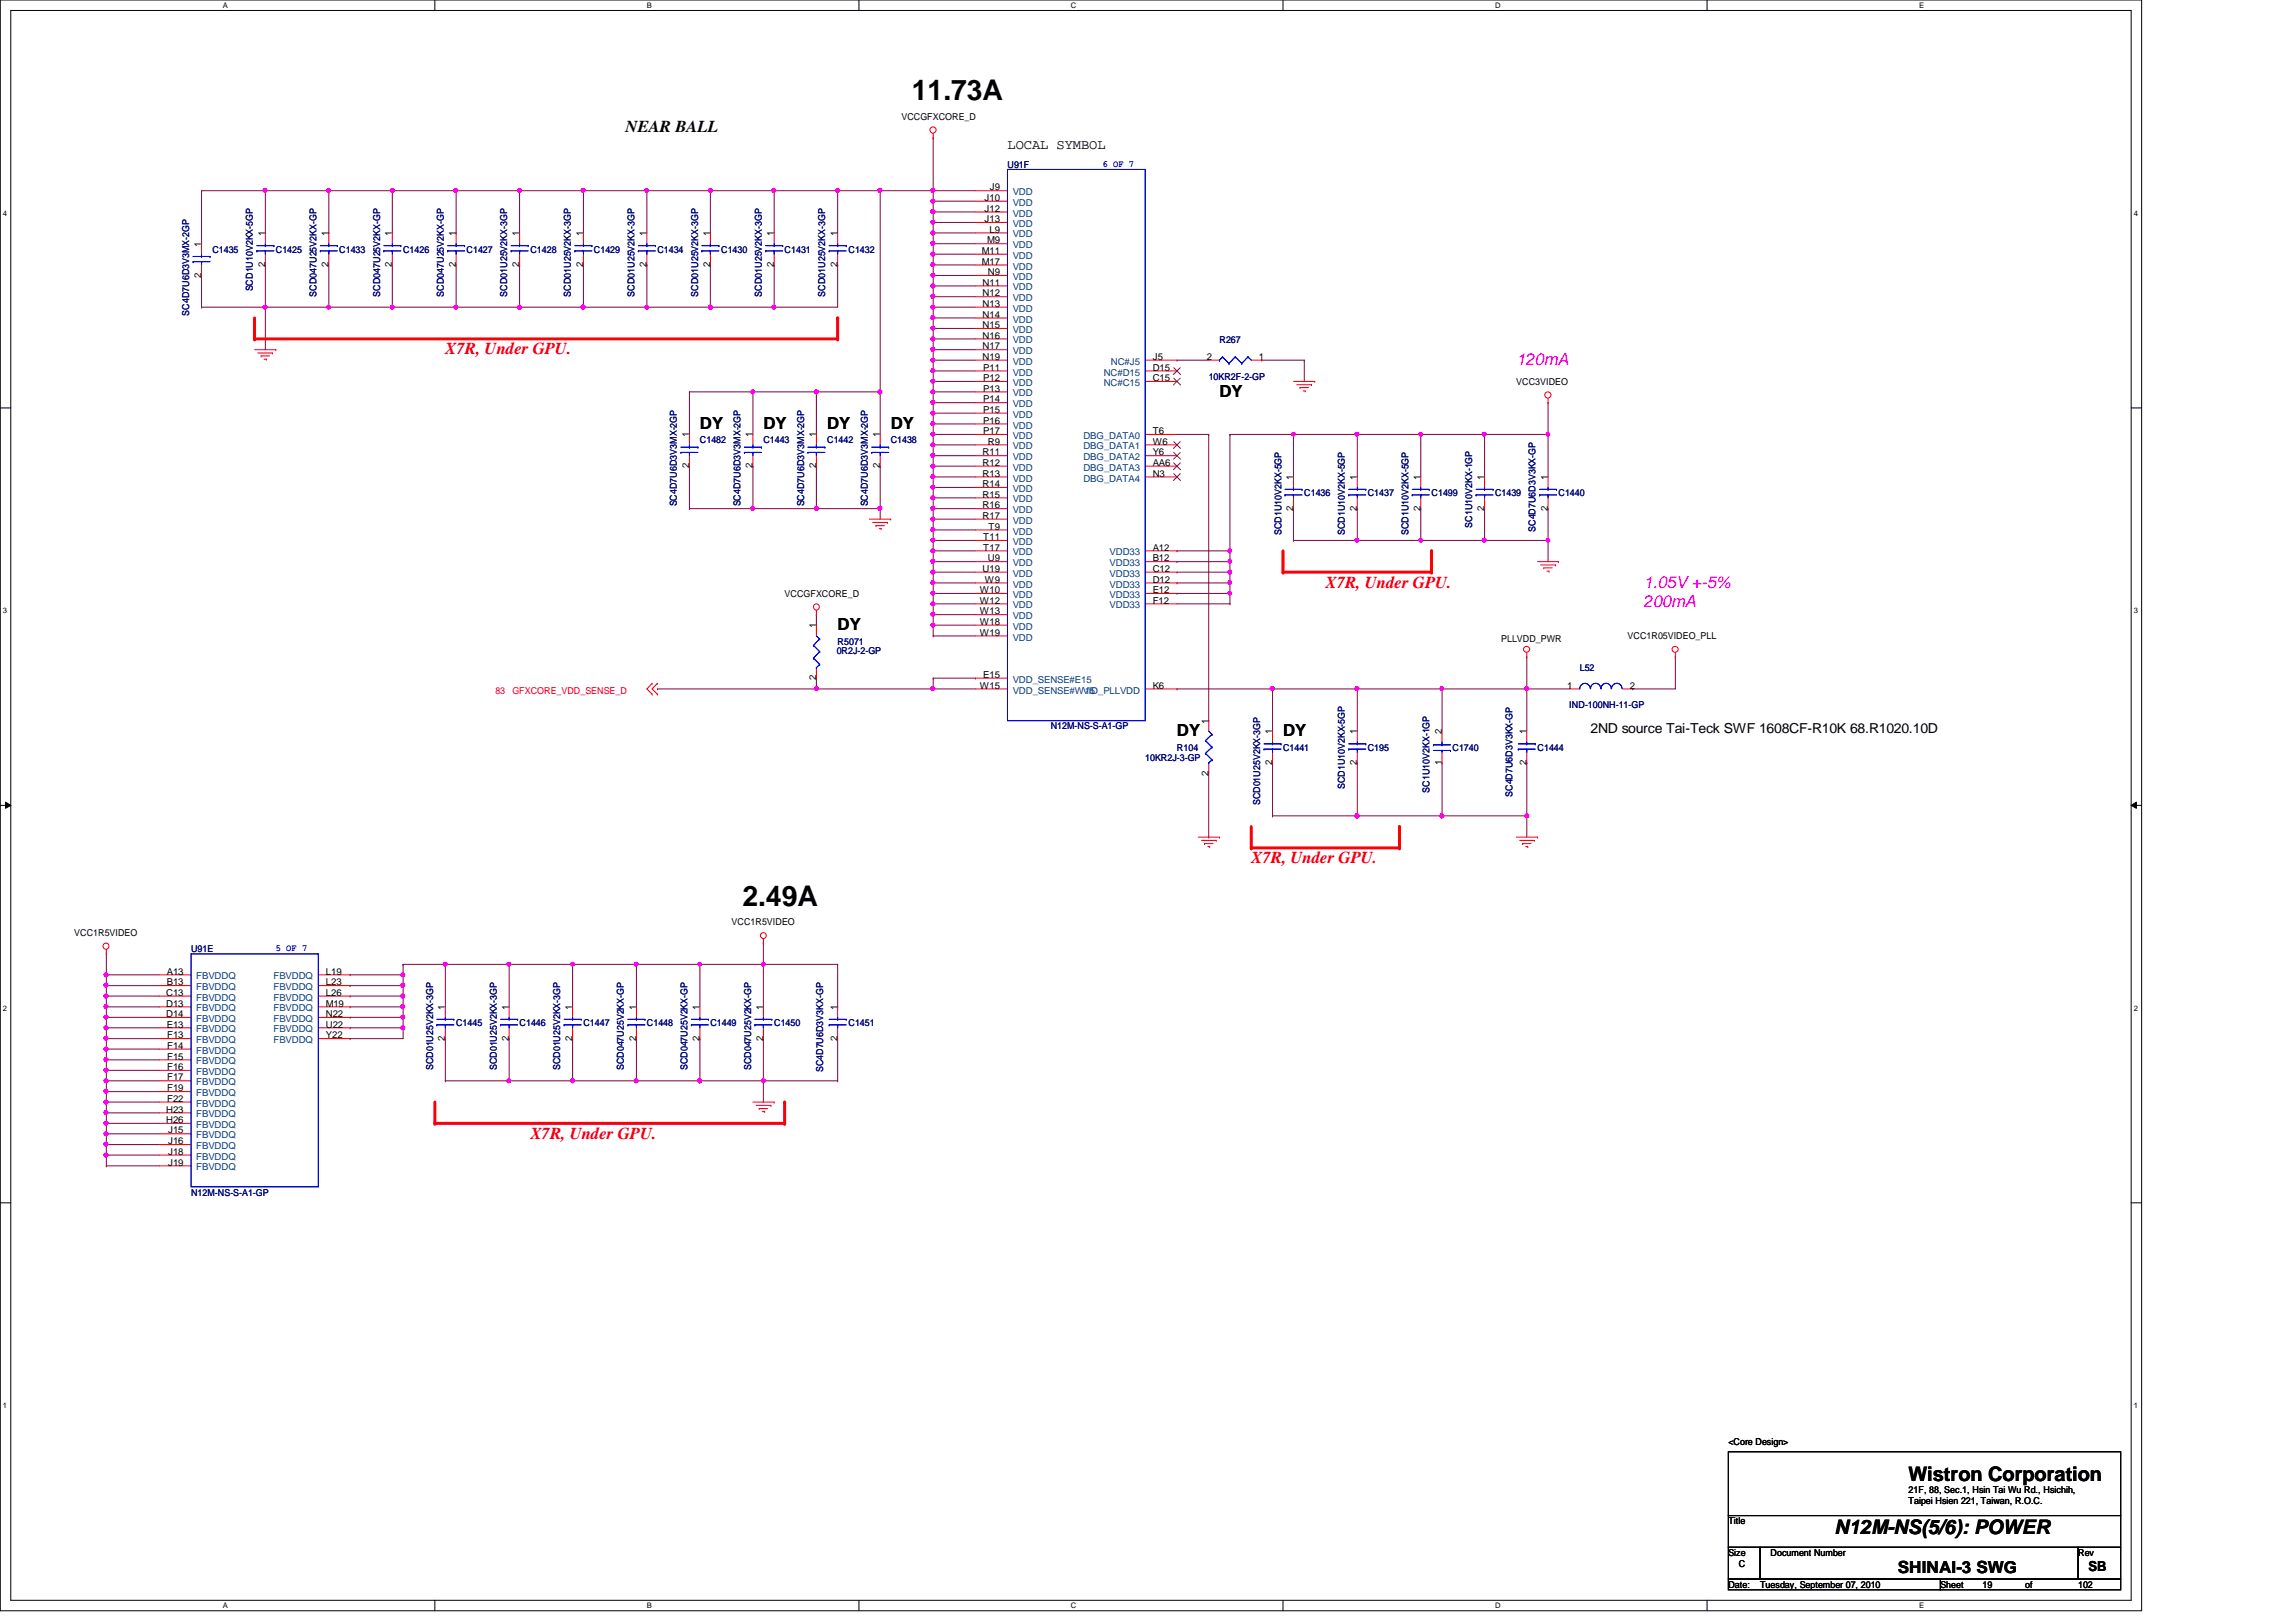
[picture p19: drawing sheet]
<svg xmlns="http://www.w3.org/2000/svg" width="297mm" height="210mm" viewBox="0 0 297 210" stroke-linecap="round" stroke-linejoin="round" font-family="sans-serif">
<defs><g id="words">
<g font-size="3.7">
<text x="118" y="13">11.73A</text>
<text x="96.1" y="117.3">2.49A</text>
</g>
<g font-size="2.6">
<text x="246.9" y="191.7">Wistron Corporation</text>
<text x="237.3" y="198.5">N12M-NS(5/6): POWER</text>
</g>
<g font-size="2.2">
<text x="80.9" y="17.1">NEAR BALL</text>
<text x="157.8" y="51.4">DY</text>
<text x="90.5" y="55.5">DY</text>
<text x="98.8" y="55.5">DY</text>
<text x="107" y="55.5">DY</text>
<text x="115.2" y="55.5">DY</text>
<text x="108.4" y="81.6">DY</text>
<text x="152.3" y="95.3">DY</text>
<text x="166" y="95.3">DY</text>
<text x="245.5" y="203.6">SHINAI-3 SWG</text>
</g>
<g font-size="2.2" fill="#f00">
<text x="57.6" y="45.8">X7R, Under GPU.</text>
<text x="171.5" y="76">X7R, Under GPU.</text>
<text x="161.9" y="111.7">X7R, Under GPU.</text>
<text x="68.6" y="147.4">X7R, Under GPU.</text>
</g>
<g font-size="2.2" fill="#f0f">
<text x="196.2" y="47.2">120mA</text>
<text x="212.6" y="76">1.05V +-5%</text>
<text x="212.6" y="78.6">200mA</text>
</g>
<g font-size="1.8">
<text x="130.3" y="19.2">LOCAL SYMBOL</text>
<text x="205.8" y="94.9">2ND source Tai-Teck SWF 1608CF-R10K 68.R1020.10D</text>
<text x="270.2" y="203.2">SB</text>
</g>
<g font-size="1.2">
<text x="116.6" y="15.5">VCCGFXCORE_D</text>
<text x="127.4" y="26">J10</text>
<text x="127.4" y="27.4">J12</text>
<text x="127.4" y="28.7">J13</text>
<text x="128.1" y="24.6">J9</text>
<text x="26" y="35.9" transform="rotate(-90 26 35.9)">2</text>
<text x="26" y="31.9" transform="rotate(-90 26 31.9)">1</text>
<text x="34.3" y="34.5" transform="rotate(-90 34.3 34.5)">2</text>
<text x="34.3" y="30.6" transform="rotate(-90 34.3 30.6)">1</text>
<text x="42.5" y="34.5" transform="rotate(-90 42.5 34.5)">2</text>
<text x="42.5" y="30.6" transform="rotate(-90 42.5 30.6)">1</text>
<text x="50.7" y="34.5" transform="rotate(-90 50.7 34.5)">2</text>
<text x="50.7" y="30.6" transform="rotate(-90 50.7 30.6)">1</text>
<text x="59" y="34.5" transform="rotate(-90 59 34.5)">2</text>
<text x="59" y="30.6" transform="rotate(-90 59 30.6)">1</text>
<text x="67.2" y="34.5" transform="rotate(-90 67.2 34.5)">2</text>
<text x="67.2" y="30.6" transform="rotate(-90 67.2 30.6)">1</text>
<text x="75.4" y="34.5" transform="rotate(-90 75.4 34.5)">2</text>
<text x="75.4" y="30.6" transform="rotate(-90 75.4 30.6)">1</text>
<text x="83.6" y="34.5" transform="rotate(-90 83.6 34.5)">2</text>
<text x="83.6" y="30.6" transform="rotate(-90 83.6 30.6)">1</text>
<text x="91.9" y="34.5" transform="rotate(-90 91.9 34.5)">2</text>
<text x="91.9" y="30.6" transform="rotate(-90 91.9 30.6)">1</text>
<text x="100.1" y="34.5" transform="rotate(-90 100.1 34.5)">2</text>
<text x="100.1" y="30.6" transform="rotate(-90 100.1 30.6)">1</text>
<text x="108.3" y="34.5" transform="rotate(-90 108.3 34.5)">2</text>
<text x="108.3" y="30.6" transform="rotate(-90 108.3 30.6)">1</text>
<text x="127" y="32.9">M11</text>
<text x="127" y="34.2">M17</text>
<text x="127.7" y="31.5">M9</text>
<text x="127.8" y="35.6">N9</text>
<text x="128" y="30.1">L9</text>
<text x="127.1" y="37">N11</text>
<text x="127.1" y="38.4">N12</text>
<text x="127.1" y="39.7">N13</text>
<text x="127.1" y="41.1">N14</text>
<text x="127.1" y="42.5">N15</text>
<text x="127.1" y="43.8">N16</text>
<text x="127.1" y="45.2">N17</text>
<text x="127.1" y="46.6">N19</text>
<text x="127.2" y="48">P11</text>
<text x="149.1" y="46.6">J5</text>
<text x="149.1" y="48">D15</text>
<text x="156.1" y="46.6">2</text>
<text x="162.9" y="46.6">1</text>
<text x="127.2" y="49.3">P12</text>
<text x="127.2" y="50.7">P13</text>
<text x="127.2" y="52.1">P14</text>
<text x="127.2" y="53.4">P15</text>
<text x="149.1" y="49.3">C15</text>
<text x="196.2" y="49.8">VCC3VIDEO</text>
<text x="89.2" y="56.6" transform="rotate(-90 89.2 56.6)">1</text>
<text x="97.4" y="56.6" transform="rotate(-90 97.4 56.6)">1</text>
<text x="105.6" y="56.6" transform="rotate(-90 105.6 56.6)">1</text>
<text x="113.8" y="56.6" transform="rotate(-90 113.8 56.6)">1</text>
<text x="127.1" y="58.9">R11</text>
<text x="127.2" y="54.8">P16</text>
<text x="127.2" y="56.2">P17</text>
<text x="127.8" y="57.5">R9</text>
<text x="149.1" y="56.2">T6</text>
<text x="149.1" y="58.9">Y6</text>
<text x="149.1" y="57.5">W6</text>
<text x="89.2" y="60.6" transform="rotate(-90 89.2 60.6)">2</text>
<text x="97.4" y="60.6" transform="rotate(-90 97.4 60.6)">2</text>
<text x="105.6" y="60.6" transform="rotate(-90 105.6 60.6)">2</text>
<text x="113.8" y="60.6" transform="rotate(-90 113.8 60.6)">2</text>
<text x="127.1" y="60.3">R12</text>
<text x="127.1" y="61.7">R13</text>
<text x="127.1" y="63">R14</text>
<text x="127.1" y="64.4">R15</text>
<text x="127.1" y="65.8">R16</text>
<text x="149.1" y="60.3">AA6</text>
<text x="149.1" y="61.7">N3</text>
<text x="167.3" y="62.1" transform="rotate(-90 167.3 62.1)">1</text>
<text x="175.6" y="62.1" transform="rotate(-90 175.6 62.1)">1</text>
<text x="183.8" y="62.1" transform="rotate(-90 183.8 62.1)">1</text>
<text x="192" y="62.1" transform="rotate(-90 192 62.1)">1</text>
<text x="200.2" y="62.1" transform="rotate(-90 200.2 62.1)">1</text>
<text x="127.1" y="67.1">R17</text>
<text x="127.2" y="69.9">T11</text>
<text x="127.2" y="71.2">T17</text>
<text x="127.9" y="68.5">T9</text>
<text x="149.1" y="71.2">A12</text>
<text x="167.3" y="66.1" transform="rotate(-90 167.3 66.1)">2</text>
<text x="175.6" y="66.1" transform="rotate(-90 175.6 66.1)">2</text>
<text x="183.8" y="66.1" transform="rotate(-90 183.8 66.1)">2</text>
<text x="192" y="66.1" transform="rotate(-90 192 66.1)">2</text>
<text x="200.2" y="66.1" transform="rotate(-90 200.2 66.1)">2</text>
<text x="101.5" y="77.3">VCCGFXCORE_D</text>
<text x="126.7" y="76.8">W10</text>
<text x="127.1" y="74">U19</text>
<text x="127.4" y="75.4">W9</text>
<text x="127.8" y="72.6">U9</text>
<text x="149.1" y="76.8">E12</text>
<text x="149.1" y="75.4">D12</text>
<text x="149.1" y="74">C12</text>
<text x="149.1" y="72.6">B12</text>
<text x="105.6" y="81.3" transform="rotate(-90 105.6 81.3)">1</text>
<text x="126.7" y="78.1">W12</text>
<text x="126.7" y="79.5">W13</text>
<text x="126.7" y="80.9">W18</text>
<text x="126.7" y="82.3">W19</text>
<text x="149.1" y="78.1">F12</text>
<text x="194.2" y="83.1">PLLVDD_PWR</text>
<text x="210.6" y="82.7">VCC1R05VIDEO_PLL</text>
<text x="105.6" y="88.1" transform="rotate(-90 105.6 88.1)">2</text>
<text x="126.7" y="89.1">W15</text>
<text x="127.2" y="87.7">E15</text>
<text x="149.1" y="89.1">K6</text>
<text x="202.7" y="89.1">1</text>
<text x="210.9" y="89.1">2</text>
<text x="156.3" y="93.6" transform="rotate(-90 156.3 93.6)">1</text>
<text x="164.6" y="95" transform="rotate(-90 164.6 95)">1</text>
<text x="175.6" y="95" transform="rotate(-90 175.6 95)">1</text>
<text x="186.5" y="95" transform="rotate(-90 186.5 95)">2</text>
<text x="197.5" y="95" transform="rotate(-90 197.5 95)">1</text>
<text x="156.3" y="100.4" transform="rotate(-90 156.3 100.4)">2</text>
<text x="164.6" y="99" transform="rotate(-90 164.6 99)">2</text>
<text x="175.6" y="99" transform="rotate(-90 175.6 99)">2</text>
<text x="186.5" y="99" transform="rotate(-90 186.5 99)">1</text>
<text x="197.5" y="99" transform="rotate(-90 197.5 99)">2</text>
<text x="94.7" y="119.8">VCC1R5VIDEO</text>
<text x="9.6" y="121.2">VCC1R5VIDEO</text>
<text x="21.5" y="128.9">C13</text>
<text x="21.5" y="130.3">D13</text>
<text x="21.5" y="131.6">D14</text>
<text x="21.6" y="126.1">A13</text>
<text x="21.6" y="127.5">B13</text>
<text x="42.2" y="131.6">N22</text>
<text x="42.2" y="130.3">M19</text>
<text x="42.2" y="128.9">L26</text>
<text x="42.2" y="127.5">L23</text>
<text x="42.2" y="126.1">L19</text>
<text x="57.6" y="130.7" transform="rotate(-90 57.6 130.7)">1</text>
<text x="65.8" y="130.7" transform="rotate(-90 65.8 130.7)">1</text>
<text x="74" y="130.7" transform="rotate(-90 74 130.7)">1</text>
<text x="82.3" y="130.7" transform="rotate(-90 82.3 130.7)">1</text>
<text x="90.5" y="130.7" transform="rotate(-90 90.5 130.7)">1</text>
<text x="98.7" y="130.7" transform="rotate(-90 98.7 130.7)">1</text>
<text x="108.3" y="130.7" transform="rotate(-90 108.3 130.7)">1</text>
<text x="21.6" y="133">E13</text>
<text x="21.6" y="134.4">F13</text>
<text x="21.6" y="135.7">F14</text>
<text x="21.6" y="137.1">F15</text>
<text x="42.2" y="134.4">Y22</text>
<text x="42.2" y="133">U22</text>
<text x="57.6" y="134.7" transform="rotate(-90 57.6 134.7)">2</text>
<text x="65.8" y="134.7" transform="rotate(-90 65.8 134.7)">2</text>
<text x="74" y="134.7" transform="rotate(-90 74 134.7)">2</text>
<text x="82.3" y="134.7" transform="rotate(-90 82.3 134.7)">2</text>
<text x="90.5" y="134.7" transform="rotate(-90 90.5 134.7)">2</text>
<text x="98.7" y="134.7" transform="rotate(-90 98.7 134.7)">2</text>
<text x="108.3" y="134.7" transform="rotate(-90 108.3 134.7)">2</text>
<text x="21.5" y="144">H23</text>
<text x="21.6" y="138.5">F16</text>
<text x="21.6" y="139.8">F17</text>
<text x="21.6" y="141.2">F19</text>
<text x="21.6" y="142.6">F22</text>
<text x="21.5" y="145.3">H26</text>
<text x="21.8" y="146.7">J15</text>
<text x="21.8" y="148.1">J16</text>
<text x="21.8" y="149.4">J18</text>
<text x="21.8" y="150.8">J19</text>
<text x="223.6" y="187">&lt;Core Design&gt;</text>
<text x="223.6" y="197.3">Title</text>
<text x="246.9" y="193.2">21F, 88, Sec.1, Hsin Tai Wu Rd., Hsichih,</text>
<text x="246.9" y="194.6">Taipei Hsien 221, Taiwan, R.O.C.</text>
<text x="223.6" y="201.4">Size</text>
<text x="225" y="202.7">C</text>
<text x="229.1" y="201.4">Document Number</text>
<text x="268.9" y="201.4">Rev</text>
<text x="223.6" y="205.5">Date:</text>
<text x="227.7" y="205.5">Tuesday, September 07, 2010</text>
<text x="251" y="205.5">Sheet</text>
<text x="256.5" y="205.5">19</text>
<text x="262" y="205.5">of</text>
<text x="268.9" y="205.5">102</text>
</g>
<g font-size="1.2" fill="#000080">
<text x="130.3" y="21.7">U91F</text>
<text x="27.5" y="32.7">C1435</text>
<text x="35.7" y="32.7">C1425</text>
<text x="43.9" y="32.7">C1433</text>
<text x="52.2" y="32.7">C1426</text>
<text x="60.4" y="32.7">C1427</text>
<text x="68.6" y="32.7">C1428</text>
<text x="76.8" y="32.7">C1429</text>
<text x="85" y="32.7">C1434</text>
<text x="93.3" y="32.7">C1430</text>
<text x="101.5" y="32.7">C1431</text>
<text x="109.8" y="32.7">C1432</text>
<text x="24.5" y="40.9" transform="rotate(-90 24.5 40.9)">SC4D7U6D3V3MX-2GP</text>
<text x="32.7" y="37.7" transform="rotate(-90 32.7 37.7)">SCD1U10V2KX-5GP</text>
<text x="40.9" y="38.4" transform="rotate(-90 40.9 38.4)">SCD047U25V2KX-GP</text>
<text x="49.2" y="38.4" transform="rotate(-90 49.2 38.4)">SCD047U25V2KX-GP</text>
<text x="57.4" y="38.4" transform="rotate(-90 57.4 38.4)">SCD047U25V2KX-GP</text>
<text x="65.6" y="38.4" transform="rotate(-90 65.6 38.4)">SCD01U25V2KX-3GP</text>
<text x="73.9" y="38.4" transform="rotate(-90 73.9 38.4)">SCD01U25V2KX-3GP</text>
<text x="82.1" y="38.4" transform="rotate(-90 82.1 38.4)">SCD01U25V2KX-3GP</text>
<text x="90.3" y="38.4" transform="rotate(-90 90.3 38.4)">SCD01U25V2KX-3GP</text>
<text x="98.5" y="38.4" transform="rotate(-90 98.5 38.4)">SCD01U25V2KX-3GP</text>
<text x="106.8" y="38.4" transform="rotate(-90 106.8 38.4)">SCD01U25V2KX-3GP</text>
<text x="157.8" y="44.3">R267</text>
<text x="156.4" y="49.1">10KR2F-2-GP</text>
<text x="90.5" y="57.4">C1482</text>
<text x="98.8" y="57.4">C1443</text>
<text x="107" y="57.4">C1442</text>
<text x="115.2" y="57.4">C1438</text>
<text x="87.6" y="65.5" transform="rotate(-90 87.6 65.5)">SC4D7U6D3V3MX-2GP</text>
<text x="95.8" y="65.5" transform="rotate(-90 95.8 65.5)">SC4D7U6D3V3MX-2GP</text>
<text x="104.1" y="65.5" transform="rotate(-90 104.1 65.5)">SC4D7U6D3V3MX-2GP</text>
<text x="112.3" y="65.5" transform="rotate(-90 112.3 65.5)">SC4D7U6D3V3MX-2GP</text>
<text x="168.7" y="64.2">C1436</text>
<text x="177" y="64.2">C1437</text>
<text x="185.2" y="64.2">C1499</text>
<text x="193.4" y="64.2">C1439</text>
<text x="201.6" y="64.2">C1440</text>
<text x="165.8" y="69.3" transform="rotate(-90 165.8 69.3)">SCD1U10V2KX-5GP</text>
<text x="174" y="69.3" transform="rotate(-90 174 69.3)">SCD1U10V2KX-5GP</text>
<text x="182.2" y="69.3" transform="rotate(-90 182.2 69.3)">SCD1U10V2KX-5GP</text>
<text x="190.5" y="68.3" transform="rotate(-90 190.5 68.3)">SC1U10V2KX-1GP</text>
<text x="198.7" y="68.8" transform="rotate(-90 198.7 68.8)">SC4D7U6D3V3KX-GP</text>
<text x="108.4" y="83.4">R5071</text>
<text x="108.2" y="84.7">0R2J-2-GP</text>
<text x="204.4" y="86.9">L52</text>
<text x="135.9" y="94.4">N12M-NS-S-A1-GP</text>
<text x="203" y="91.7">IND-100NH-11-GP</text>
<text x="148.2" y="98.5">10KR2J-3-GP</text>
<text x="152.3" y="97.2">R104</text>
<text x="166" y="97.2">C1441</text>
<text x="177" y="97.2">C195</text>
<text x="187.9" y="97.2">C1740</text>
<text x="198.9" y="97.2">C1444</text>
<text x="163" y="104.2" transform="rotate(-90 163 104.2)">SCD01U25V2KX-3GP</text>
<text x="174" y="102.2" transform="rotate(-90 174 102.2)">SCD1U10V2KX-5GP</text>
<text x="185" y="102.6" transform="rotate(-90 185 102.6)">SC1U10V2KX-1GP</text>
<text x="195.7" y="103.1" transform="rotate(-90 195.7 103.1)">SC4D7U6D3V3KX-GP</text>
<text x="24.7" y="123.2">U91E</text>
<text x="59" y="132.8">C1445</text>
<text x="67.2" y="132.8">C1446</text>
<text x="75.5" y="132.8">C1447</text>
<text x="83.7" y="132.8">C1448</text>
<text x="91.9" y="132.8">C1449</text>
<text x="100.2" y="132.8">C1450</text>
<text x="109.8" y="132.8">C1451</text>
<text x="56" y="138.5" transform="rotate(-90 56 138.5)">SCD01U25V2KX-3GP</text>
<text x="64.3" y="138.5" transform="rotate(-90 64.3 138.5)">SCD01U25V2KX-3GP</text>
<text x="72.5" y="138.5" transform="rotate(-90 72.5 138.5)">SCD01U25V2KX-3GP</text>
<text x="80.7" y="138.5" transform="rotate(-90 80.7 138.5)">SCD047U25V2KX-GP</text>
<text x="88.9" y="138.5" transform="rotate(-90 88.9 138.5)">SCD047U25V2KX-GP</text>
<text x="97.2" y="138.5" transform="rotate(-90 97.2 138.5)">SCD047U25V2KX-GP</text>
<text x="106.5" y="138.8" transform="rotate(-90 106.5 138.8)">SC4D7U6D3V3KX-GP</text>
<text x="24.7" y="154.7">N12M-NS-S-A1-GP</text>
</g>
<g font-size="1.2" fill="#00f">
<text x="142.7" y="21.6">6 OF 7</text>
<text x="35.7" y="123.1">5 OF 7</text>
</g>
<g font-size="1.2" fill="#004080">
<text x="131" y="25.3">VDD</text>
<text x="131" y="26.6">VDD</text>
<text x="131" y="28">VDD</text>
<text x="131" y="29.4">VDD</text>
<text x="131" y="30.7">VDD</text>
<text x="131" y="32.1">VDD</text>
<text x="131" y="33.5">VDD</text>
<text x="131" y="34.9">VDD</text>
<text x="131" y="36.2">VDD</text>
<text x="131" y="37.6">VDD</text>
<text x="131" y="39">VDD</text>
<text x="131" y="40.3">VDD</text>
<text x="131" y="41.7">VDD</text>
<text x="131" y="43.1">VDD</text>
<text x="131" y="44.4">VDD</text>
<text x="131" y="45.8">VDD</text>
<text x="131" y="47.2">VDD</text>
<text x="143.7" y="47.2">NC#J5</text>
<text x="131" y="48.6">VDD</text>
<text x="131" y="50">VDD</text>
<text x="131" y="51.3">VDD</text>
<text x="131" y="52.7">VDD</text>
<text x="142.8" y="50">NC#C15</text>
<text x="142.8" y="48.6">NC#D15</text>
<text x="131" y="54.1">VDD</text>
<text x="131" y="55.5">VDD</text>
<text x="131" y="56.8">VDD</text>
<text x="131" y="58.2">VDD</text>
<text x="131" y="59.6">VDD</text>
<text x="140.2" y="56.8">DBG_DATA0</text>
<text x="140.2" y="59.6">DBG_DATA2</text>
<text x="140.2" y="58.2">DBG_DATA1</text>
<text x="131" y="60.9">VDD</text>
<text x="131" y="62.3">VDD</text>
<text x="131" y="63.7">VDD</text>
<text x="131" y="65">VDD</text>
<text x="140.2" y="60.9">DBG_DATA3</text>
<text x="140.2" y="62.3">DBG_DATA4</text>
<text x="131" y="66.4">VDD</text>
<text x="131" y="67.8">VDD</text>
<text x="131" y="69.2">VDD</text>
<text x="131" y="70.5">VDD</text>
<text x="131" y="71.9">VDD</text>
<text x="143.5" y="71.9">VDD33</text>
<text x="131" y="73.3">VDD</text>
<text x="131" y="74.6">VDD</text>
<text x="131" y="76">VDD</text>
<text x="131" y="77.4">VDD</text>
<text x="143.5" y="77.4">VDD33</text>
<text x="143.5" y="76">VDD33</text>
<text x="143.5" y="74.6">VDD33</text>
<text x="143.5" y="73.3">VDD33</text>
<text x="131" y="78.7">VDD</text>
<text x="131" y="80.1">VDD</text>
<text x="131" y="81.5">VDD</text>
<text x="131" y="82.9">VDD</text>
<text x="143.5" y="78.7">VDD33</text>
<text x="131" y="89.7">VDD_SENSE#W15</text>
<text x="131" y="88.3">VDD_SENSE#E15</text>
<text x="140.1" y="89.7">VID_PLLVDD</text>
<text x="25.4" y="126.7">FBVDDQ</text>
<text x="25.4" y="128.1">FBVDDQ</text>
<text x="25.4" y="129.5">FBVDDQ</text>
<text x="25.4" y="130.9">FBVDDQ</text>
<text x="35.4" y="130.9">FBVDDQ</text>
<text x="35.4" y="129.5">FBVDDQ</text>
<text x="35.4" y="128.1">FBVDDQ</text>
<text x="35.4" y="126.7">FBVDDQ</text>
<text x="25.4" y="132.2">FBVDDQ</text>
<text x="25.4" y="133.6">FBVDDQ</text>
<text x="25.4" y="135">FBVDDQ</text>
<text x="25.4" y="136.4">FBVDDQ</text>
<text x="25.4" y="137.8">FBVDDQ</text>
<text x="35.4" y="135">FBVDDQ</text>
<text x="35.4" y="133.6">FBVDDQ</text>
<text x="35.4" y="132.2">FBVDDQ</text>
<text x="25.4" y="139.1">FBVDDQ</text>
<text x="25.4" y="140.5">FBVDDQ</text>
<text x="25.4" y="141.9">FBVDDQ</text>
<text x="25.4" y="143.2">FBVDDQ</text>
<text x="25.4" y="144.6">FBVDDQ</text>
<text x="25.4" y="146">FBVDDQ</text>
<text x="25.4" y="147.3">FBVDDQ</text>
<text x="25.4" y="148.7">FBVDDQ</text>
<text x="25.4" y="150.1">FBVDDQ</text>
<text x="25.4" y="151.5">FBVDDQ</text>
</g>
<g font-size="1.2" fill="#f00">
<text x="64.1" y="89.7">83</text>
<text x="66.3" y="89.7">GFXCORE_VDD_SENSE_D</text>
</g>
<g font-size="1">
<text x="28.8" y="1">A</text>
<text x="83.7" y="1">B</text>
<text x="138.6" y="1">C</text>
<text x="193.4" y="1">D</text>
<text x="248.3" y="1">E</text>
<text x=".4" y="27.9">4</text>
<text x="276.1" y="27.9">4</text>
<text x=".4" y="79.4">3</text>
<text x="276.1" y="79.4">3</text>
<text x=".4" y="130.8">2</text>
<text x="276.1" y="130.8">2</text>
<text x=".4" y="182.2">1</text>
<text x="276.1" y="182.2">1</text>
<text x="28.8" y="208.1">A</text>
<text x="83.7" y="208.1">B</text>
<text x="138.6" y="208.1">C</text>
<text x="193.4" y="208.1">D</text>
<text x="248.3" y="208.1">E</text>
</g>
</g></defs>
<path d="M0 0h277.1v208.4h-277.1zM1.4 1.4h274.3v205.7h-274.3z" fill="none" stroke="#000" stroke-width=".13"/>
<g fill="#fff">
<path d="M28.8 .1h.7v1.1h-.7z"/>
<path d="M28.8 207.2h.7v1.1h-.7z"/>
</g>
<path d="M56.3 0v1.4M56.3 207.1v1.3" fill="none" stroke="#000" stroke-width=".13"/>
<g fill="#fff">
<path d="M83.7 .1h.6v1.1h-.6z"/>
<path d="M83.7 207.2h.6v1.1h-.6z"/>
</g>
<path d="M111.1 0v1.4M111.1 207.1v1.3" fill="none" stroke="#000" stroke-width=".13"/>
<g fill="#fff">
<path d="M138.6 .1h.7v1.1h-.7z"/>
<path d="M138.6 207.2h.7v1.1h-.7z"/>
</g>
<path d="M166 0v1.4M166 207.1v1.3" fill="none" stroke="#000" stroke-width=".13"/>
<g fill="#fff">
<path d="M193.4 .1h.7v1.1h-.7z"/>
<path d="M193.4 207.2h.7v1.1h-.7z"/>
</g>
<path d="M220.8 0v1.4M220.8 207.1v1.3" fill="none" stroke="#000" stroke-width=".13"/>
<g fill="#fff">
<path d="M248.3 .1h.6v1.1h-.6z"/>
<path d="M248.3 207.2h.6v1.1h-.6z"/>
<path d="M.4 27.1h.5v1.1h-.5z"/>
<path d="M276.1 27.1h.5v1.1h-.5z"/>
<path d="M.4 78.5h.5v1.1h-.5z"/>
<path d="M276.1 78.5h.5v1.1h-.5z"/>
</g>
<path d="M0 52.8h1.4M275.7 52.8h1.4" fill="none" stroke="#000" stroke-width=".13"/>
<g fill="#fff">
<path d="M.4 129.9h.5v1.1h-.5z"/>
<path d="M276.1 129.9h.5v1.1h-.5z"/>
</g>
<path d="M0 104.2h1.4M.7 103.8l.7 .4-.7 .4zM275.7 104.2l.7-.4v.8zM275.7 104.2h1.4" fill="none" stroke="#000" stroke-width=".13"/>
<path d="M.7 103.8l.7 .4-.7 .4zM275.7 104.2l.7-.4v.8z" fill="#000"/>
<g fill="#fff">
<path d="M.4 181.4h.5v1.1h-.5z"/>
<path d="M276.1 181.4h.5v1.1h-.5z"/>
</g>
<path d="M0 155.7h1.4M275.7 155.7h1.4" fill="none" stroke="#000" stroke-width=".13"/>
<g fill="none" stroke="#800040" stroke-width=".13">
<path d="M74.1 124.8h.1M74.1 124.8h8.2M82.3 124.8h.1M82.3 134.4h.1M82.3 124.8v5.5M82.3 134.4v5.5M90.5 124.8h.1M90.5 134.4h.1M90.5 124.8v5.5M90.5 134.4v5.5M98.8 124.8h.1M98.8 134.4h.1"/>
<path d="M98.8 124.8v5.5M98.8 134.4v5.5"/>
</g>
<circle cx="74.1" cy="124.8" r=".25" fill="#f0f"/>
<circle cx="74.1" cy="124.8" r=".25" fill="none" stroke="#f0f" stroke-width=".13"/>
<path d="M45.3 126.2h.1M45.3 126.2h6.9" fill="none" stroke="#800040" stroke-width=".13"/>
<circle cx="52.1" cy="126.2" r=".26" fill="#f0f"/>
<circle cx="52.1" cy="126.2" r=".26" fill="none" stroke="#f0f" stroke-width=".13"/>
<path d="M120.7 28.8h.1M120.7 28.8v1.3" fill="none" stroke="#800040" stroke-width=".13"/>
<circle cx="120.7" cy="28.8" r=".25" fill="#f0f"/>
<circle cx="120.7" cy="28.8" r=".25" fill="none" stroke="#f0f" stroke-width=".13"/>
<path d="M120.7 32.9h.1M120.7 32.9v1.4" fill="none" stroke="#800040" stroke-width=".13"/>
<circle cx="120.7" cy="32.9" r=".26" fill="#f0f"/>
<circle cx="120.7" cy="32.9" r=".26" fill="none" stroke="#f0f" stroke-width=".13"/>
<path d="M120.7 34.3h.1M120.7 34.3v1.3M120.7 79.5h.1M120.7 78.1h.1M120.7 78.1v2.8" fill="none" stroke="#800040" stroke-width=".13"/>
<circle cx="120.7" cy="78.1" r=".26" fill="#f0f"/>
<circle cx="120.7" cy="78.1" r=".26" fill="none" stroke="#f0f" stroke-width=".13"/>
<path d="M120.7 59h.1M120.7 59v1.3" fill="none" stroke="#800040" stroke-width=".13"/>
<circle cx="120.7" cy="58.9" r=".26" fill="#f0f"/>
<circle cx="120.7" cy="58.9" r=".26" fill="none" stroke="#f0f" stroke-width=".13"/>
<path d="M120.7 38.4h.1M120.7 38.4v1.4" fill="none" stroke="#800040" stroke-width=".13"/>
<circle cx="120.7" cy="38.4" r=".26" fill="#f0f"/>
<circle cx="120.7" cy="38.4" r=".26" fill="none" stroke="#f0f" stroke-width=".13"/>
<path d="M120.7 17.8h.1M120.7 17.8v6.9M120.7 67.2h.1M120.7 67.2v1.4" fill="none" stroke="#800040" stroke-width=".13"/>
<circle cx="120.7" cy="67.2" r=".26" fill="#f0f"/>
<circle cx="120.7" cy="67.2" r=".26" fill="none" stroke="#f0f" stroke-width=".13"/>
<path d="M120.7 65.8h.1M120.7 65.8v1.4" fill="none" stroke="#800040" stroke-width=".13"/>
<circle cx="120.7" cy="65.8" r=".26" fill="#f0f"/>
<circle cx="120.7" cy="65.8" r=".26" fill="none" stroke="#f0f" stroke-width=".13"/>
<path d="M120.7 27.4h.1M120.7 27.4v1.4" fill="none" stroke="#800040" stroke-width=".13"/>
<circle cx="120.7" cy="27.4" r=".26" fill="#f0f"/>
<circle cx="120.7" cy="27.4" r=".26" fill="none" stroke="#f0f" stroke-width=".13"/>
<path d="M120.7 50.7h.1M120.7 50.7v1.4" fill="none" stroke="#800040" stroke-width=".13"/>
<circle cx="120.7" cy="50.7" r=".26" fill="#f0f"/>
<circle cx="120.7" cy="50.7" r=".26" fill="none" stroke="#f0f" stroke-width=".13"/>
<path d="M105.6 79.5h.1M105.6 79.5v1.4M105.6 87.8h.1M105.6 87.8v1.4M13.8 127.6h.1M13.8 127.6h6.8" fill="none" stroke="#800040" stroke-width=".13"/>
<circle cx="13.7" cy="127.5" r=".26" fill="#f0f"/>
<circle cx="13.7" cy="127.5" r=".26" fill="none" stroke="#f0f" stroke-width=".13"/>
<path d="M13.8 127.6h.1M13.8 128.9h.1M13.8 130.3h.1M13.8 127.6v1.3M13.8 128.9h6.8M13.8 130.3h6.8" fill="none" stroke="#800040" stroke-width=".13"/>
<circle cx="13.7" cy="130.3" r=".26" fill="#f0f"/>
<circle cx="13.7" cy="130.3" r=".26" fill="none" stroke="#f0f" stroke-width=".13"/>
<path d="M13.8 131.7h.1M13.8 131.7h6.8" fill="none" stroke="#800040" stroke-width=".13"/>
<circle cx="13.7" cy="131.6" r=".25" fill="#f0f"/>
<circle cx="13.7" cy="131.6" r=".25" fill="none" stroke="#f0f" stroke-width=".13"/>
<path d="M13.8 133h.1M13.8 131.7h.1M13.8 133h6.8M13.8 131.7v1.3" fill="none" stroke="#800040" stroke-width=".13"/>
<circle cx="13.7" cy="133" r=".26" fill="#f0f"/>
<circle cx="13.7" cy="133" r=".26" fill="none" stroke="#f0f" stroke-width=".13"/>
<path d="M13.8 134.4h.1M13.8 134.4h6.8" fill="none" stroke="#800040" stroke-width=".13"/>
<circle cx="13.7" cy="134.4" r=".26" fill="#f0f"/>
<circle cx="13.7" cy="134.4" r=".26" fill="none" stroke="#f0f" stroke-width=".13"/>
<g fill="none" stroke="#800040" stroke-width=".13">
<path d="M13.8 134.4h.1M13.8 135.8h.1M13.8 137.2h.1M13.8 138.5h.1M13.8 139.9h.1M13.8 134.4v1.4M13.8 135.8h6.8M13.8 137.2h6.8M13.8 138.5h6.8M13.8 139.9h6.8M13.8 141.3h.1M13.8 142.6h.1"/>
<path d="M13.8 144h.1M13.8 141.3h6.8M13.8 142.6h6.8M13.8 144h6.8"/>
</g>
<circle cx="13.7" cy="144" r=".26" fill="#f0f"/>
<circle cx="13.7" cy="144" r=".26" fill="none" stroke="#f0f" stroke-width=".13"/>
<path d="M13.8 145.4h.1M13.8 146.7h.1M13.8 148.1h.1M13.8 149.5h.1M13.8 150.9h.1M13.8 145.4h6.8M13.8 146.7h6.8M13.8 148.1h6.8M13.8 149.5h6.8M13.8 150.9h6.8M13.8 149.5v1.4" fill="none" stroke="#800040" stroke-width=".13"/>
<circle cx="13.7" cy="149.5" r=".26" fill="#f0f"/>
<circle cx="13.7" cy="149.5" r=".26" fill="none" stroke="#f0f" stroke-width=".13"/>
<path d="M13.8 146.7h.1M13.8 146.7v1.4" fill="none" stroke="#800040" stroke-width=".13"/>
<circle cx="13.7" cy="146.7" r=".26" fill="#f0f"/>
<circle cx="13.7" cy="146.7" r=".26" fill="none" stroke="#f0f" stroke-width=".13"/>
<path d="M13.8 139.9h.1M13.8 139.9v1.4M13.8 144h.1M13.8 144v1.4" fill="none" stroke="#800040" stroke-width=".13"/>
<circle cx="13.7" cy="141.2" r=".26" fill="#f0f"/>
<circle cx="13.7" cy="141.2" r=".26" fill="none" stroke="#f0f" stroke-width=".13"/>
<circle cx="13.7" cy="139.9" r=".26" fill="#f0f"/>
<circle cx="13.7" cy="139.9" r=".26" fill="none" stroke="#f0f" stroke-width=".13"/>
<path d="M13.8 126.2h.1M13.8 126.2h6.8" fill="none" stroke="#800040" stroke-width=".13"/>
<circle cx="13.7" cy="126.2" r=".26" fill="#f0f"/>
<circle cx="13.7" cy="126.2" r=".26" fill="none" stroke="#f0f" stroke-width=".13"/>
<path d="M82.3 124.8h.1M82.3 124.8h8.2M98.8 122h.1M98.8 122v2.8" fill="none" stroke="#800040" stroke-width=".13"/>
<circle cx="82.3" cy="124.8" r=".25" fill="#f0f"/>
<circle cx="82.3" cy="124.8" r=".25" fill="none" stroke="#f0f" stroke-width=".13"/>
<path d="M90.5 124.8h.1M90.5 124.8h8.3" fill="none" stroke="#800040" stroke-width=".13"/>
<circle cx="98.8" cy="124.8" r=".25" fill="#f0f"/>
<circle cx="98.8" cy="124.8" r=".25" fill="none" stroke="#f0f" stroke-width=".13"/>
<path d="M90.4 124.6h.3l.1 .2-.1 .1-.2 .1-.1-.1z" fill-rule="evenodd" fill="#f0f"/>
<path d="M90.4 124.6h.3l.1 .2-.1 .1-.2 .1-.1-.1z" fill="none" stroke="#f0f" stroke-width=".13"/>
<path d="M65.9 139.9h.1M65.9 139.9h8.2" fill="none" stroke="#800040" stroke-width=".13"/>
<circle cx="65.8" cy="139.9" r=".26" fill="#f0f"/>
<circle cx="65.8" cy="139.9" r=".26" fill="none" stroke="#f0f" stroke-width=".13"/>
<path d="M90.5 139.9h.1M90.5 139.9h8.3" fill="none" stroke="#800040" stroke-width=".13"/>
<circle cx="98.8" cy="139.9" r=".26" fill="#f0f"/>
<circle cx="98.8" cy="139.9" r=".26" fill="none" stroke="#f0f" stroke-width=".13"/>
<path d="M90.4 139.7l.1-.1 .2 .1v.3l-.2 .1-.1-.1z" fill-rule="evenodd" fill="#f0f"/>
<path d="M90.4 139.7l.1-.1 .2 .1v.3l-.2 .1-.1-.1z" fill="none" stroke="#f0f" stroke-width=".13"/>
<path d="M82.3 139.9h.1M82.3 139.9h8.2" fill="none" stroke="#800040" stroke-width=".13"/>
<path d="M90.4 139.7l.1-.1 .2 .1v.3l-.2 .1-.1-.1z" fill-rule="evenodd" fill="#f0f"/>
<path d="M90.4 139.7l.1-.1 .2 .1v.3l-.2 .1-.1-.1z" fill="none" stroke="#f0f" stroke-width=".13"/>
<circle cx="82.3" cy="139.9" r=".26" fill="#f0f"/>
<circle cx="82.3" cy="139.9" r=".26" fill="none" stroke="#f0f" stroke-width=".13"/>
<path d="M192.1 56.2h.1M192.1 56.2h8.2M57.6 139.9h.1M57.6 139.9h8.3" fill="none" stroke="#800040" stroke-width=".13"/>
<path d="M200.1 56h.3l.1 .2-.1 .2h-.2h-.1z" fill-rule="evenodd" fill="#f0f"/>
<path d="M200.1 56h.3l.1 .2-.1 .2h-.2h-.1z" fill="none" stroke="#f0f" stroke-width=".13"/>
<path d="M200.3 52.1h.1M200.3 52.1v4.1M85 89.2h.1M85 89.2h20.6M13.8 126.2h.1M13.8 130.3h.1M13.8 123.4v4.2M13.8 130.3v1.4M13.8 142.6h.1M13.8 142.6v1.4" fill="none" stroke="#800040" stroke-width=".13"/>
<circle cx="13.7" cy="142.6" r=".26" fill="#f0f"/>
<circle cx="13.7" cy="142.6" r=".26" fill="none" stroke="#f0f" stroke-width=".13"/>
<path d="M13.8 135.8h.1M13.8 135.8v1.4" fill="none" stroke="#800040" stroke-width=".13"/>
<circle cx="13.7" cy="135.8" r=".26" fill="#f0f"/>
<circle cx="13.7" cy="135.8" r=".26" fill="none" stroke="#f0f" stroke-width=".13"/>
<path d="M13.8 128.9h.1M13.8 128.9v1.4" fill="none" stroke="#800040" stroke-width=".13"/>
<circle cx="13.7" cy="128.9" r=".26" fill="#f0f"/>
<circle cx="13.7" cy="128.9" r=".26" fill="none" stroke="#f0f" stroke-width=".13"/>
<path d="M13.8 133h.1M13.8 133v1.4M13.8 145.4h.1M13.8 145.4v1.3" fill="none" stroke="#800040" stroke-width=".13"/>
<circle cx="13.7" cy="145.3" r=".25" fill="#f0f"/>
<circle cx="13.7" cy="145.3" r=".25" fill="none" stroke="#f0f" stroke-width=".13"/>
<path d="M13.8 137.2h.1M13.8 137.2v1.3" fill="none" stroke="#800040" stroke-width=".13"/>
<circle cx="13.7" cy="137.1" r=".26" fill="#f0f"/>
<circle cx="13.7" cy="137.1" r=".26" fill="none" stroke="#f0f" stroke-width=".13"/>
<path d="M13.8 148.1h.1M13.8 148.1v1.4" fill="none" stroke="#800040" stroke-width=".13"/>
<circle cx="13.7" cy="148.1" r=".26" fill="#f0f"/>
<circle cx="13.7" cy="148.1" r=".26" fill="none" stroke="#f0f" stroke-width=".13"/>
<path d="M13.8 138.5h.1M13.8 138.5v1.4M13.8 141.3h.1M13.8 141.3v1.3" fill="none" stroke="#800040" stroke-width=".13"/>
<circle cx="13.7" cy="138.5" r=".25" fill="#f0f"/>
<circle cx="13.7" cy="138.5" r=".25" fill="none" stroke="#f0f" stroke-width=".13"/>
<g fill="none" stroke="#800040" stroke-width=".13">
<path d="M120.7 49.4h.1M120.7 50.7h.1M120.7 52.1h.1M120.7 53.5h.1M120.7 54.9h.1M120.7 56.2h.1M120.7 57.6h.1M120.7 59h.1M120.7 49.4h5.5M120.7 50.7h5.5M120.7 52.1h5.5M120.7 53.5h5.5"/>
<path d="M120.7 54.9h5.5M120.7 56.2h5.5M120.7 57.6h5.5M120.7 59h5.5M120.7 60.3h.1M120.7 60.3h5.5"/>
</g>
<circle cx="120.7" cy="60.3" r=".26" fill="#f0f"/>
<circle cx="120.7" cy="60.3" r=".26" fill="none" stroke="#f0f" stroke-width=".13"/>
<g fill="none" stroke="#800040" stroke-width=".13">
<path d="M120.7 61.7h.1M120.7 63.1h.1M120.7 64.4h.1M120.7 65.8h.1M120.7 67.2h.1M120.7 68.6h.1M120.7 61.7h5.5M120.7 63.1h5.5M120.7 64.4h5.5M120.7 65.8h5.5M120.7 67.2h5.5M120.7 68.6h5.5"/>
<path d="M98.8 139.9h.1M98.8 139.9v2.7"/>
</g>
<circle cx="120.7" cy="68.5" r=".26" fill="#f0f"/>
<circle cx="120.7" cy="68.5" r=".26" fill="none" stroke="#f0f" stroke-width=".13"/>
<g fill="none" stroke="#800040" stroke-width=".13">
<path d="M120.7 69.9h.1M120.7 71.3h.1M120.7 72.7h.1M120.7 74h.1M120.7 75.4h.1M120.7 76.8h.1M120.7 78.1h.1M120.7 79.5h.1M120.7 69.9h5.5M120.7 71.3h5.5M120.7 72.7h5.5M120.7 74h5.5"/>
<path d="M120.7 75.4h5.5M120.7 76.8h5.5M120.7 78.1h5.5M120.7 79.5h5.5"/>
</g>
<circle cx="120.7" cy="79.5" r=".26" fill="#f0f"/>
<circle cx="120.7" cy="79.5" r=".26" fill="none" stroke="#f0f" stroke-width=".13"/>
<path d="M120.7 80.9h.1M120.7 80.9h5.5" fill="none" stroke="#800040" stroke-width=".13"/>
<circle cx="120.7" cy="80.9" r=".26" fill="#f0f"/>
<circle cx="120.7" cy="80.9" r=".26" fill="none" stroke="#f0f" stroke-width=".13"/>
<path d="M120.7 26h.1M120.7 26v1.4M120.7 82.3h.1M120.7 82.3h5.5M52.2 124.8h.1M52.2 124.8v1.4" fill="none" stroke="#800040" stroke-width=".13"/>
<circle cx="120.7" cy="27.4" r=".26" fill="#f0f"/>
<circle cx="120.7" cy="27.4" r=".26" fill="none" stroke="#f0f" stroke-width=".13"/>
<circle cx="120.7" cy="26" r=".26" fill="#f0f"/>
<circle cx="120.7" cy="26" r=".26" fill="none" stroke="#f0f" stroke-width=".13"/>
<path d="M120.7 75.4h.1M120.7 75.4v1.4" fill="none" stroke="#800040" stroke-width=".13"/>
<circle cx="120.7" cy="75.4" r=".26" fill="#f0f"/>
<circle cx="120.7" cy="75.4" r=".26" fill="none" stroke="#f0f" stroke-width=".13"/>
<path d="M45.3 127.6h.1M45.3 127.6h6.9" fill="none" stroke="#800040" stroke-width=".13"/>
<circle cx="52.1" cy="127.5" r=".26" fill="#f0f"/>
<circle cx="52.1" cy="127.5" r=".26" fill="none" stroke="#f0f" stroke-width=".13"/>
<path d="M120.7 54.9h.1M120.7 54.9v1.3M52.2 126.2h.1M52.2 126.2v1.4" fill="none" stroke="#800040" stroke-width=".13"/>
<circle cx="120.7" cy="54.8" r=".26" fill="#f0f"/>
<circle cx="120.7" cy="54.8" r=".26" fill="none" stroke="#f0f" stroke-width=".13"/>
<path d="M120.7 52.1h.1M120.7 52.1v1.4" fill="none" stroke="#800040" stroke-width=".13"/>
<circle cx="120.7" cy="52.1" r=".26" fill="#f0f"/>
<circle cx="120.7" cy="52.1" r=".26" fill="none" stroke="#f0f" stroke-width=".13"/>
<path d="M120.7 35.6h.1M120.7 39.8h.1M120.7 35.6v1.4M120.7 39.8v1.3M45.3 128.9h.1M45.3 128.9h6.9" fill="none" stroke="#800040" stroke-width=".13"/>
<circle cx="52.1" cy="128.9" r=".26" fill="#f0f"/>
<circle cx="52.1" cy="128.9" r=".26" fill="none" stroke="#f0f" stroke-width=".13"/>
<path d="M45.3 130.3h.1M45.3 130.3h6.9M52.2 127.6h.1M52.2 127.6v1.3" fill="none" stroke="#800040" stroke-width=".13"/>
<circle cx="52.1" cy="130.3" r=".26" fill="#f0f"/>
<circle cx="52.1" cy="130.3" r=".26" fill="none" stroke="#f0f" stroke-width=".13"/>
<path d="M120.7 64.4h.1M120.7 64.4v1.4M52.2 128.9h.1M52.2 128.9v1.4" fill="none" stroke="#800040" stroke-width=".13"/>
<circle cx="120.7" cy="64.4" r=".26" fill="#f0f"/>
<circle cx="120.7" cy="64.4" r=".26" fill="none" stroke="#f0f" stroke-width=".13"/>
<path d="M120.7 63.1h.1M120.7 63.1v1.3" fill="none" stroke="#800040" stroke-width=".13"/>
<circle cx="120.7" cy="63" r=".25" fill="#f0f"/>
<circle cx="120.7" cy="63" r=".25" fill="none" stroke="#f0f" stroke-width=".13"/>
<path d="M120.7 45.3h.1M120.7 45.3v1.3" fill="none" stroke="#800040" stroke-width=".13"/>
<circle cx="120.7" cy="45.2" r=".26" fill="#f0f"/>
<circle cx="120.7" cy="45.2" r=".26" fill="none" stroke="#f0f" stroke-width=".13"/>
<path d="M45.3 131.7h.1M45.3 131.7h6.9" fill="none" stroke="#800040" stroke-width=".13"/>
<circle cx="52.1" cy="131.6" r=".25" fill="#f0f"/>
<circle cx="52.1" cy="131.6" r=".25" fill="none" stroke="#f0f" stroke-width=".13"/>
<path d="M120.7 71.3h.1M120.7 71.3v1.4M52.2 130.3h.1M52.2 130.3v1.4" fill="none" stroke="#800040" stroke-width=".13"/>
<circle cx="120.7" cy="71.3" r=".26" fill="#f0f"/>
<circle cx="120.7" cy="71.3" r=".26" fill="none" stroke="#f0f" stroke-width=".13"/>
<path d="M120.7 57.6h.1M120.7 57.6v1.4" fill="none" stroke="#800040" stroke-width=".13"/>
<circle cx="120.7" cy="57.6" r=".26" fill="#f0f"/>
<circle cx="120.7" cy="57.6" r=".26" fill="none" stroke="#f0f" stroke-width=".13"/>
<path d="M120.7 56.2h.1M120.7 56.2v1.4" fill="none" stroke="#800040" stroke-width=".13"/>
<circle cx="120.7" cy="56.2" r=".25" fill="#f0f"/>
<circle cx="120.7" cy="56.2" r=".25" fill="none" stroke="#f0f" stroke-width=".13"/>
<path d="M120.7 48h.1M120.7 48v1.4" fill="none" stroke="#800040" stroke-width=".13"/>
<circle cx="120.7" cy="48" r=".26" fill="#f0f"/>
<circle cx="120.7" cy="48" r=".26" fill="none" stroke="#f0f" stroke-width=".13"/>
<path d="M120.7 74h.1M120.7 74v1.4" fill="none" stroke="#800040" stroke-width=".13"/>
<circle cx="120.7" cy="74" r=".26" fill="#f0f"/>
<circle cx="120.7" cy="74" r=".26" fill="none" stroke="#f0f" stroke-width=".13"/>
<path d="M45.3 133h.1M45.3 133h6.9" fill="none" stroke="#800040" stroke-width=".13"/>
<circle cx="52.1" cy="133" r=".26" fill="#f0f"/>
<circle cx="52.1" cy="133" r=".26" fill="none" stroke="#f0f" stroke-width=".13"/>
<path d="M120.7 53.5h.1M120.7 53.5v1.4M52.2 131.7h.1M52.2 124.8h.1M52.2 131.7v1.3M52.2 124.8h5.4" fill="none" stroke="#800040" stroke-width=".13"/>
<circle cx="120.7" cy="53.5" r=".26" fill="#f0f"/>
<circle cx="120.7" cy="53.5" r=".26" fill="none" stroke="#f0f" stroke-width=".13"/>
<path d="M120.7 41.1h.1M120.7 41.1v1.4" fill="none" stroke="#800040" stroke-width=".13"/>
<circle cx="120.7" cy="41.1" r=".26" fill="#f0f"/>
<circle cx="120.7" cy="41.1" r=".26" fill="none" stroke="#f0f" stroke-width=".13"/>
<path d="M120.7 69.9h.1M120.7 69.9v1.4" fill="none" stroke="#800040" stroke-width=".13"/>
<circle cx="120.7" cy="69.9" r=".25" fill="#f0f"/>
<circle cx="120.7" cy="69.9" r=".25" fill="none" stroke="#f0f" stroke-width=".13"/>
<g fill="none" stroke="#800040" stroke-width=".13">
<path d="M120.7 60.3h.1M120.7 60.3v1.4M120.7 80.9h.1M120.7 80.9v1.4M45.3 134.4h.1M52.2 133h.1M52.2 133v1.4h-6.9M65.9 124.8h.1M65.9 134.4h.1M65.9 124.8v5.5M65.9 134.4v5.5M65.9 124.8h8.2"/>
<path d="M74.1 124.8h.1M74.1 124.8v5.5"/>
</g>
<circle cx="65.8" cy="124.8" r=".25" fill="#f0f"/>
<circle cx="65.8" cy="124.8" r=".25" fill="none" stroke="#f0f" stroke-width=".13"/>
<path d="M120.7 46.6h.1M120.7 46.6v1.4" fill="none" stroke="#800040" stroke-width=".13"/>
<circle cx="120.7" cy="46.6" r=".26" fill="#f0f"/>
<circle cx="120.7" cy="46.6" r=".26" fill="none" stroke="#f0f" stroke-width=".13"/>
<path d="M120.7 76.8h.1M120.7 76.8v1.3" fill="none" stroke="#800040" stroke-width=".13"/>
<circle cx="120.7" cy="76.8" r=".25" fill="#f0f"/>
<circle cx="120.7" cy="76.8" r=".25" fill="none" stroke="#f0f" stroke-width=".13"/>
<path d="M120.7 72.7h.1M120.7 72.7v1.3" fill="none" stroke="#800040" stroke-width=".13"/>
<circle cx="120.7" cy="72.6" r=".26" fill="#f0f"/>
<circle cx="120.7" cy="72.6" r=".26" fill="none" stroke="#f0f" stroke-width=".13"/>
<path d="M120.7 49.4h.1M120.7 49.4v1.3" fill="none" stroke="#800040" stroke-width=".13"/>
<circle cx="120.7" cy="49.3" r=".25" fill="#f0f"/>
<circle cx="120.7" cy="49.3" r=".25" fill="none" stroke="#f0f" stroke-width=".13"/>
<path d="M120.7 43.9h.1M120.7 43.9v1.4" fill="none" stroke="#800040" stroke-width=".13"/>
<circle cx="120.7" cy="43.9" r=".26" fill="#f0f"/>
<circle cx="120.7" cy="43.9" r=".26" fill="none" stroke="#f0f" stroke-width=".13"/>
<path d="M120.7 42.5h.1M120.7 42.5v1.4" fill="none" stroke="#800040" stroke-width=".13"/>
<circle cx="120.7" cy="42.5" r=".25" fill="#f0f"/>
<circle cx="120.7" cy="42.5" r=".25" fill="none" stroke="#f0f" stroke-width=".13"/>
<path d="M57.6 134.4h.1M57.6 124.8h.1M57.6 124.8v5.5M57.6 134.4v5.5" fill="none" stroke="#800040" stroke-width=".13"/>
<circle cx="57.6" cy="124.8" r=".25" fill="#f0f"/>
<circle cx="57.6" cy="124.8" r=".25" fill="none" stroke="#f0f" stroke-width=".13"/>
<path d="M120.7 31.5h.1M120.7 31.5v1.4" fill="none" stroke="#800040" stroke-width=".13"/>
<circle cx="120.7" cy="31.5" r=".26" fill="#f0f"/>
<circle cx="120.7" cy="31.5" r=".26" fill="none" stroke="#f0f" stroke-width=".13"/>
<path d="M120.7 68.6h.1M120.7 61.7h.1M120.7 61.7v1.4M120.7 68.6v1.3" fill="none" stroke="#800040" stroke-width=".13"/>
<circle cx="120.7" cy="61.7" r=".26" fill="#f0f"/>
<circle cx="120.7" cy="61.7" r=".26" fill="none" stroke="#f0f" stroke-width=".13"/>
<path d="M120.7 30.1h.1M120.7 30.1v1.4" fill="none" stroke="#800040" stroke-width=".13"/>
<circle cx="120.7" cy="30.1" r=".26" fill="#f0f"/>
<circle cx="120.7" cy="30.1" r=".26" fill="none" stroke="#f0f" stroke-width=".13"/>
<path d="M120.7 37h.1M120.7 37v1.4M57.6 124.8h.1M57.6 124.8h8.3" fill="none" stroke="#800040" stroke-width=".13"/>
<circle cx="120.7" cy="37" r=".26" fill="#f0f"/>
<circle cx="120.7" cy="37" r=".26" fill="none" stroke="#f0f" stroke-width=".13"/>
<path d="M120.7 24.7h.1M120.7 24.7h5.5M120.7 24.7v1.3" fill="none" stroke="#800040" stroke-width=".13"/>
<circle cx="120.7" cy="24.6" r=".26" fill="#f0f"/>
<circle cx="120.7" cy="24.6" r=".26" fill="none" stroke="#f0f" stroke-width=".13"/>
<g fill="none" stroke="#800040" stroke-width=".13">
<path d="M120.7 26h.1M120.7 27.4h.1M120.7 28.8h.1M120.7 30.1h.1M120.7 31.5h.1M120.7 32.9h.1M120.7 34.3h.1M120.7 26h5.5M120.7 27.4h5.5M120.7 28.8h5.5M120.7 30.1h5.5M120.7 31.5h5.5"/>
<path d="M120.7 32.9h5.5M120.7 34.3h5.5"/>
</g>
<circle cx="120.7" cy="34.2" r=".26" fill="#f0f"/>
<circle cx="120.7" cy="34.2" r=".26" fill="none" stroke="#f0f" stroke-width=".13"/>
<path d="M120.7 35.6h.1M120.7 35.6h5.5" fill="none" stroke="#800040" stroke-width=".13"/>
<circle cx="120.7" cy="35.6" r=".25" fill="#f0f"/>
<circle cx="120.7" cy="35.6" r=".25" fill="none" stroke="#f0f" stroke-width=".13"/>
<path d="M120.7 37h.1M120.7 38.4h.1M120.7 39.8h.1M120.7 37h5.5M120.7 38.4h5.5M120.7 39.8h5.5" fill="none" stroke="#800040" stroke-width=".13"/>
<circle cx="120.7" cy="39.8" r=".26" fill="#f0f"/>
<circle cx="120.7" cy="39.8" r=".26" fill="none" stroke="#f0f" stroke-width=".13"/>
<g fill="none" stroke="#800040" stroke-width=".13">
<path d="M120.7 41.1h.1M120.7 42.5h.1M120.7 43.9h.1M120.7 45.3h.1M120.7 46.6h.1M120.7 48h.1M120.7 41.1h5.5M120.7 42.5h5.5M120.7 43.9h5.5M120.7 45.3h5.5M120.7 46.6h5.5M120.7 48h5.5"/>
<path d="M120.7 89.2h.1M120.7 89.2h5.5"/>
</g>
<circle cx="120.7" cy="89.1" r=".26" fill="#f0f"/>
<circle cx="120.7" cy="89.1" r=".26" fill="none" stroke="#f0f" stroke-width=".13"/>
<path d="M113.9 65.8h.1M113.9 65.8v1.4" fill="none" stroke="#800040" stroke-width=".13"/>
<circle cx="113.8" cy="65.8" r=".26" fill="#f0f"/>
<circle cx="113.8" cy="65.8" r=".26" fill="none" stroke="#f0f" stroke-width=".13"/>
<g fill="none" stroke="#800040" stroke-width=".13">
<path d="M67.2 24.7h.1M67.2 34.3h.1M67.2 24.7v5.4M67.2 34.3v5.5M75.5 24.7h.1M75.5 34.3h.1M75.5 24.7v5.4M75.5 34.3v5.5M83.7 24.7h.1M83.7 34.3h.1M83.7 24.7v5.4M83.7 34.3v5.5"/>
<path d="M91.9 24.7h.1M91.9 24.7v5.4"/>
</g>
<circle cx="91.9" cy="24.6" r=".26" fill="#f0f"/>
<circle cx="91.9" cy="24.6" r=".26" fill="none" stroke="#f0f" stroke-width=".13"/>
<path d="M91.9 34.3h.1M91.9 34.3v5.5" fill="none" stroke="#800040" stroke-width=".13"/>
<circle cx="91.9" cy="39.8" r=".26" fill="#f0f"/>
<circle cx="91.9" cy="39.8" r=".26" fill="none" stroke="#f0f" stroke-width=".13"/>
<path d="M83.7 24.7h.1M83.7 24.7h8.2M100.2 34.3h.1M100.2 34.3v5.5" fill="none" stroke="#800040" stroke-width=".13"/>
<path d="M83.5 24.4h.1l.3 .1-.1 .3-.2 .1-.1-.1z" fill-rule="evenodd" fill="#f0f"/>
<path d="M83.5 24.4h.1l.3 .1-.1 .3-.2 .1-.1-.1z" fill="none" stroke="#f0f" stroke-width=".13"/>
<path d="M67.2 24.7h.1M67.2 24.7h8.3" fill="none" stroke="#800040" stroke-width=".13"/>
<circle cx="67.2" cy="24.6" r=".26" fill="#f0f"/>
<circle cx="67.2" cy="24.6" r=".26" fill="none" stroke="#f0f" stroke-width=".13"/>
<path d="M83.7 39.8h.1M83.7 39.8h8.2" fill="none" stroke="#800040" stroke-width=".13"/>
<circle cx="91.9" cy="39.8" r=".26" fill="#f0f"/>
<circle cx="91.9" cy="39.8" r=".26" fill="none" stroke="#f0f" stroke-width=".13"/>
<path d="M83.5 39.6l.1-.1 .3 .1-.1 .3-.2 .1-.1-.1z" fill-rule="evenodd" fill="#f0f"/>
<path d="M83.5 39.6l.1-.1 .3 .1-.1 .3-.2 .1-.1-.1z" fill="none" stroke="#f0f" stroke-width=".13"/>
<path d="M67.2 39.8h.1M67.2 39.8h8.3" fill="none" stroke="#800040" stroke-width=".13"/>
<circle cx="75.4" cy="39.8" r=".26" fill="#f0f"/>
<circle cx="75.4" cy="39.8" r=".26" fill="none" stroke="#f0f" stroke-width=".13"/>
<circle cx="67.2" cy="39.8" r=".26" fill="#f0f"/>
<circle cx="67.2" cy="39.8" r=".26" fill="none" stroke="#f0f" stroke-width=".13"/>
<path d="M100.2 24.7h.1M100.2 24.7h8.2" fill="none" stroke="#800040" stroke-width=".13"/>
<circle cx="100.1" cy="24.6" r=".26" fill="#f0f"/>
<circle cx="100.1" cy="24.6" r=".26" fill="none" stroke="#f0f" stroke-width=".13"/>
<path d="M75.5 39.8h.1M75.5 39.8h8.2M91.9 39.8h.1M91.9 39.8h8.3" fill="none" stroke="#800040" stroke-width=".13"/>
<circle cx="75.4" cy="39.8" r=".26" fill="#f0f"/>
<circle cx="75.4" cy="39.8" r=".26" fill="none" stroke="#f0f" stroke-width=".13"/>
<path d="M100.2 39.8h.1M100.2 39.8h8.2" fill="none" stroke="#800040" stroke-width=".13"/>
<circle cx="100.1" cy="39.8" r=".26" fill="#f0f"/>
<circle cx="100.1" cy="39.8" r=".26" fill="none" stroke="#f0f" stroke-width=".13"/>
<path d="M75.5 24.7h.1M75.5 24.7h8.2M91.9 24.7h.1M91.9 24.7h8.3M108.4 34.3h.1M108.4 34.3v5.5" fill="none" stroke="#800040" stroke-width=".13"/>
<circle cx="75.4" cy="24.6" r=".26" fill="#f0f"/>
<circle cx="75.4" cy="24.6" r=".26" fill="none" stroke="#f0f" stroke-width=".13"/>
<path d="M100.2 24.7h.1M100.2 24.7v5.4M108.4 24.7h.1M108.4 24.7v5.4" fill="none" stroke="#800040" stroke-width=".13"/>
<circle cx="108.4" cy="24.6" r=".26" fill="#f0f"/>
<circle cx="108.4" cy="24.6" r=".26" fill="none" stroke="#f0f" stroke-width=".13"/>
<path d="M108.4 24.7h.1M108.4 24.7h5.5M113.9 50.7h.1M113.9 50.7v5.5" fill="none" stroke="#800040" stroke-width=".13"/>
<circle cx="113.8" cy="50.7" r=".26" fill="#f0f"/>
<circle cx="113.8" cy="50.7" r=".26" fill="none" stroke="#f0f" stroke-width=".13"/>
<path d="M113.9 24.7h.1M113.9 24.7h6.8M105.6 89.2h.1M120.7 87.8h.1M120.7 87.8v1.4h-15.1M120.7 87.8h5.5M126.2 87.8h.1" fill="none" stroke="#800040" stroke-width=".13"/>
<circle cx="105.6" cy="89.1" r=".26" fill="#f0f"/>
<circle cx="105.6" cy="89.1" r=".26" fill="none" stroke="#f0f" stroke-width=".13"/>
<path d="M159.1 56.2h.1M159.1 56.2v16.5h-6.8M152.3 72.7h.1M159.1 71.3h.1" fill="none" stroke="#800040" stroke-width=".13"/>
<path d="M158.9 72.5l.2-.1 .2 .1v.3l-.2 .1-.2-.1z" fill-rule="evenodd" fill="#f0f"/>
<path d="M158.9 72.5l.2-.1 .2 .1v.3l-.2 .1-.2-.1z" fill="none" stroke="#f0f" stroke-width=".13"/>
<path d="M152.3 71.3h.1M152.3 71.3h6.8" fill="none" stroke="#800040" stroke-width=".13"/>
<path d="M158.9 71.1l.2-.1 .2 .1v.4h-.2h-.2z" fill-rule="evenodd" fill="#f0f"/>
<path d="M158.9 71.1l.2-.1 .2 .1v.4h-.2h-.2z" fill="none" stroke="#f0f" stroke-width=".13"/>
<path d="M152.3 74h.1M152.3 74h6.8M159.1 74h.1M159.1 74v1.4" fill="none" stroke="#800040" stroke-width=".13"/>
<path d="M158.9 75.2l.2-.1 .2 .2v.3h-.2h-.2z" fill-rule="evenodd" fill="#f0f"/>
<path d="M158.9 75.2l.2-.1 .2 .2v.3h-.2h-.2z" fill="none" stroke="#f0f" stroke-width=".13"/>
<path d="M158.9 73.9l.2-.1 .2 .1v.3l-.2 .1-.2-.1z" fill-rule="evenodd" fill="#f0f"/>
<path d="M158.9 73.9l.2-.1 .2 .1v.3l-.2 .1-.2-.1z" fill="none" stroke="#f0f" stroke-width=".13"/>
<path d="M152.3 75.4h.1M152.3 76.8h.1M152.3 75.4h6.8M159.1 75.4h.1M159.1 75.4v1.4h-6.8" fill="none" stroke="#800040" stroke-width=".13"/>
<path d="M158.9 76.6h.4v.2v.1l-.2 .1-.2-.1z" fill-rule="evenodd" fill="#f0f"/>
<path d="M158.9 76.6h.4v.2v.1l-.2 .1-.2-.1z" fill="none" stroke="#f0f" stroke-width=".13"/>
<path d="M152.3 78.1h6.8M159.1 72.7h.1M159.1 78.1h.1M159.1 76.8h.1M159.1 72.7v1.3M159.1 76.8v1.3M197.5 89.2h.1M197.5 85v4.2M197.5 89.2h5.5" fill="none" stroke="#800040" stroke-width=".13"/>
<circle cx="197.5" cy="89.1" r=".26" fill="#f0f"/>
<circle cx="197.5" cy="89.1" r=".26" fill="none" stroke="#f0f" stroke-width=".13"/>
<path d="M164.6 89.2h.1M164.6 89.2v5.4M164.6 98.7v6.9M197.5 98.7h.1M197.5 89.2h.1M197.5 89.2v5.4M197.5 98.7v6.9M211.2 89.2h.1M216.7 85h.1M216.7 85v4.2h-5.5M164.6 105.6h.1M164.6 105.6h11" fill="none" stroke="#800040" stroke-width=".13"/>
<circle cx="175.6" cy="105.6" r=".26" fill="#f0f"/>
<circle cx="175.6" cy="105.6" r=".26" fill="none" stroke="#f0f" stroke-width=".13"/>
<path d="M164.6 89.2h.1M164.6 89.2h11M175.6 89.2h.1M175.6 98.7h.1M175.6 89.2v5.4M175.6 98.7v6.9M186.6 98.7h.1M186.6 89.2h.1M186.6 89.2v5.4M186.6 98.7v6.9M197.5 105.6h.1M197.5 105.6v2.7" fill="none" stroke="#800040" stroke-width=".13"/>
<circle cx="164.6" cy="89.1" r=".26" fill="#f0f"/>
<circle cx="164.6" cy="89.1" r=".26" fill="none" stroke="#f0f" stroke-width=".13"/>
<path d="M152.3 89.2h.1M152.3 89.2h12.3M175.6 89.2h.1M175.6 89.2h11" fill="none" stroke="#800040" stroke-width=".13"/>
<circle cx="175.6" cy="89.1" r=".26" fill="#f0f"/>
<circle cx="175.6" cy="89.1" r=".26" fill="none" stroke="#f0f" stroke-width=".13"/>
<path d="M167.3 56.2h.1M167.3 56.2v5.5M167.3 65.8h.1M167.3 65.8v4.1" fill="none" stroke="#800040" stroke-width=".13"/>
<circle cx="167.3" cy="56.2" r=".25" fill="#f0f"/>
<circle cx="167.3" cy="56.2" r=".25" fill="none" stroke="#f0f" stroke-width=".13"/>
<path d="M192.1 56.2h.1M192.1 56.2v5.5M200.3 69.9h.1M200.3 69.9v2.8" fill="none" stroke="#800040" stroke-width=".13"/>
<circle cx="192" cy="56.2" r=".25" fill="#f0f"/>
<circle cx="192" cy="56.2" r=".25" fill="none" stroke="#f0f" stroke-width=".13"/>
<path d="M183.8 56.2h.1M183.8 56.2h8.3M200.3 56.2h.1M200.3 56.2v5.5M192.1 65.8h.1M192.1 65.8v4.1M200.3 65.8h.1M200.3 65.8v4.1" fill="none" stroke="#800040" stroke-width=".13"/>
<circle cx="183.8" cy="56.2" r=".25" fill="#f0f"/>
<circle cx="183.8" cy="56.2" r=".25" fill="none" stroke="#f0f" stroke-width=".13"/>
<path d="M159.1 56.2h.1M159.1 56.2h8.2M74.1 134.4h.1M74.1 139.9h.1M74.1 134.4v5.5M74.1 139.9h8.2" fill="none" stroke="#800040" stroke-width=".13"/>
<circle cx="74.1" cy="139.9" r=".26" fill="#f0f"/>
<circle cx="74.1" cy="139.9" r=".26" fill="none" stroke="#f0f" stroke-width=".13"/>
<path d="M186.6 89.2h.1M186.6 89.2h10.9" fill="none" stroke="#800040" stroke-width=".13"/>
<path d="M186.4 88.9h.1l.2 .1v.3l-.2 .1-.1-.1z" fill-rule="evenodd" fill="#f0f"/>
<path d="M186.4 88.9h.1l.2 .1v.3l-.2 .1-.1-.1z" fill="none" stroke="#f0f" stroke-width=".13"/>
<path d="M59 39.8h.1M59 39.8h8.2" fill="none" stroke="#800040" stroke-width=".13"/>
<circle cx="59" cy="39.8" r=".26" fill="#f0f"/>
<circle cx="59" cy="39.8" r=".26" fill="none" stroke="#f0f" stroke-width=".13"/>
<path d="M34.3 39.8h.1M34.3 24.7h.1M34.3 24.7v5.4M34.3 39.8v5.5M34.3 24.7h8.2M42.5 24.7h.1" fill="none" stroke="#800040" stroke-width=".13"/>
<circle cx="34.3" cy="24.6" r=".26" fill="#f0f"/>
<circle cx="34.3" cy="24.6" r=".26" fill="none" stroke="#f0f" stroke-width=".13"/>
<path d="M42.5 30.1h.1M42.5 24.7v5.4" fill="none" stroke="#800040" stroke-width=".13"/>
<path d="M42.3 24.4h.2l.2 .1v.3l-.2 .1-.2-.1z" fill-rule="evenodd" fill="#f0f"/>
<path d="M42.3 24.4h.2l.2 .1v.3l-.2 .1-.2-.1z" fill="none" stroke="#f0f" stroke-width=".13"/>
<path d="M34.3 39.8h.1M34.3 39.8h8.2M42.5 39.8h.1M42.5 24.7h8.3M42.5 34.3v5.5M50.8 24.7h.1" fill="none" stroke="#800040" stroke-width=".13"/>
<circle cx="34.3" cy="39.8" r=".26" fill="#f0f"/>
<circle cx="34.3" cy="39.8" r=".26" fill="none" stroke="#f0f" stroke-width=".13"/>
<path d="M42.5 39.8h.1M42.5 39.8h8.3M50.8 39.8h.1M50.8 34.3v5.5" fill="none" stroke="#800040" stroke-width=".13"/>
<path d="M42.3 39.6l.2-.1 .2 .1v.3l-.2 .1-.2-.1z" fill-rule="evenodd" fill="#f0f"/>
<path d="M42.3 39.6l.2-.1 .2 .1v.3l-.2 .1-.2-.1z" fill="none" stroke="#f0f" stroke-width=".13"/>
<path d="M50.8 24.7h.1M50.8 24.7v5.4" fill="none" stroke="#800040" stroke-width=".13"/>
<circle cx="50.8" cy="24.6" r=".26" fill="#f0f"/>
<circle cx="50.8" cy="24.6" r=".26" fill="none" stroke="#f0f" stroke-width=".13"/>
<path d="M50.8 24.7h8.2M59 24.7h.1M59 30.1h.1M59 24.7v5.4" fill="none" stroke="#800040" stroke-width=".13"/>
<circle cx="59" cy="24.6" r=".26" fill="#f0f"/>
<circle cx="59" cy="24.6" r=".26" fill="none" stroke="#f0f" stroke-width=".13"/>
<path d="M50.8 39.8h.1M50.8 39.8h8.2M59 39.8h.1M59 24.7h8.2M59 34.3v5.5M67.2 24.7h.1" fill="none" stroke="#800040" stroke-width=".13"/>
<circle cx="50.8" cy="39.8" r=".26" fill="#f0f"/>
<circle cx="50.8" cy="39.8" r=".26" fill="none" stroke="#f0f" stroke-width=".13"/>
<path d="M34.3 34.3h.1M34.3 34.3v5.5M183.8 69.9h.1M183.8 69.9h8.3" fill="none" stroke="#800040" stroke-width=".13"/>
<circle cx="192" cy="69.9" r=".25" fill="#f0f"/>
<circle cx="192" cy="69.9" r=".25" fill="none" stroke="#f0f" stroke-width=".13"/>
<circle cx="183.8" cy="69.9" r=".25" fill="#f0f"/>
<circle cx="183.8" cy="69.9" r=".25" fill="none" stroke="#f0f" stroke-width=".13"/>
<path d="M192.1 69.9h.1M192.1 69.9h8.2" fill="none" stroke="#800040" stroke-width=".13"/>
<path d="M200.1 69.7h.3l.1 .2-.1 .2h-.2h-.1z" fill-rule="evenodd" fill="#f0f"/>
<path d="M200.1 69.7h.3l.1 .2-.1 .2h-.2h-.1z" fill="none" stroke="#f0f" stroke-width=".13"/>
<circle cx="192" cy="69.9" r=".25" fill="#f0f"/>
<circle cx="192" cy="69.9" r=".25" fill="none" stroke="#f0f" stroke-width=".13"/>
<path d="M186.6 105.6h.1M186.6 105.6h10.9" fill="none" stroke="#800040" stroke-width=".13"/>
<circle cx="197.5" cy="105.6" r=".26" fill="#f0f"/>
<circle cx="197.5" cy="105.6" r=".26" fill="none" stroke="#f0f" stroke-width=".13"/>
<path d="M186.4 105.4l.1-.1 .2 .1v.4h-.2h-.1z" fill-rule="evenodd" fill="#f0f"/>
<path d="M186.4 105.4l.1-.1 .2 .1v.4h-.2h-.1z" fill="none" stroke="#f0f" stroke-width=".13"/>
<path d="M175.6 105.6h.1M175.6 105.6h11" fill="none" stroke="#800040" stroke-width=".13"/>
<path d="M186.4 105.4l.1-.1 .2 .1v.4h-.2h-.1z" fill-rule="evenodd" fill="#f0f"/>
<path d="M186.4 105.4l.1-.1 .2 .1v.4h-.2h-.1z" fill="none" stroke="#f0f" stroke-width=".13"/>
<circle cx="175.6" cy="105.6" r=".26" fill="#f0f"/>
<circle cx="175.6" cy="105.6" r=".26" fill="none" stroke="#f0f" stroke-width=".13"/>
<g fill="none" stroke="#800040" stroke-width=".13">
<path d="M26.1 24.7h.1M26.1 31.5h.1M26.1 39.8h.1M26.1 24.7h8.2M26.1 24.7v6.8M26.1 35.6v4.2M26.1 39.8h8.2M34.3 39.8h.1M113.9 24.7h.1M113.9 24.7v26M89.2 50.7h.1M89.2 50.7v5.5"/>
<path d="M89.2 50.7h8.2M97.4 50.7h.1M167.3 56.2h.1M167.3 56.2h8.3M175.6 56.2h.1M175.6 56.2v5.5M167.3 69.9h.1M175.6 65.8h.1M175.6 65.8v4.1h-8.3M98.8 139.9h.1M98.8 124.8h9.6M98.8 139.9h9.6"/>
<path d="M108.4 124.8h.1M108.4 130.3h.1M108.4 139.9h.1M108.4 124.8v5.5M108.4 134.4v5.5"/>
</g>
<circle cx="113.8" cy="24.6" r=".26" fill="#f0f"/>
<circle cx="113.8" cy="24.6" r=".26" fill="none" stroke="#f0f" stroke-width=".13"/>
<path d="M105.6 50.7h.1M105.6 50.7v5.5" fill="none" stroke="#800040" stroke-width=".13"/>
<circle cx="105.6" cy="50.7" r=".26" fill="#f0f"/>
<circle cx="105.6" cy="50.7" r=".26" fill="none" stroke="#f0f" stroke-width=".13"/>
<path d="M105.6 50.7h8.3M113.9 50.7h.1M97.4 65.8h.1M97.4 65.8h16.5M105.6 65.8h.1M105.6 60.3v5.5M113.9 65.8h.1M113.9 60.3h.1M113.9 60.3v5.5" fill="none" stroke="#800040" stroke-width=".13"/>
<circle cx="105.6" cy="65.8" r=".26" fill="#f0f"/>
<circle cx="105.6" cy="65.8" r=".26" fill="none" stroke="#f0f" stroke-width=".13"/>
<path d="M97.2 65.6l.2-.1 .2 .1-.1 .4h-.1h-.2z" fill-rule="evenodd" fill="#f0f"/>
<path d="M97.2 65.6l.2-.1 .2 .1-.1 .4h-.1h-.2z" fill="none" stroke="#f0f" stroke-width=".13"/>
<path d="M97.4 50.7h.1M97.4 50.7v5.5M89.2 65.8h.1M89.2 60.3v5.5M89.2 65.8h8.2M97.4 60.3h.1M97.4 65.8h.1M97.4 60.3v5.5" fill="none" stroke="#800040" stroke-width=".13"/>
<path d="M97.2 50.5h.2l.2 .1-.1 .3-.1 .1-.2-.1z" fill-rule="evenodd" fill="#f0f"/>
<path d="M97.2 50.5h.2l.2 .1-.1 .3-.1 .1-.2-.1z" fill="none" stroke="#f0f" stroke-width=".13"/>
<path d="M97.4 50.7h8.2M105.6 50.7h.1M183.8 56.2h.1M183.8 56.2v5.5M175.6 69.9h.1M183.8 65.8h.1M183.8 65.8v4.1h-8.2" fill="none" stroke="#800040" stroke-width=".13"/>
<circle cx="175.6" cy="69.9" r=".25" fill="#f0f"/>
<circle cx="175.6" cy="69.9" r=".25" fill="none" stroke="#f0f" stroke-width=".13"/>
<path d="M175.6 56.2h.1M175.6 56.2h8.2" fill="none" stroke="#800040" stroke-width=".13"/>
<circle cx="175.6" cy="56.2" r=".25" fill="#f0f"/>
<circle cx="175.6" cy="56.2" r=".25" fill="none" stroke="#f0f" stroke-width=".13"/>
<path d="M152.3 46.6h.1M152.3 56.2h4.1M152.3 46.6h4.1M156.4 56.2h.1M156.4 56.2v37.1M163.2 46.6h.1M163.2 46.6h5.5M168.7 46.6h.1M168.7 46.6v2.8M156.4 93.3h.1M156.4 108.3h.1M156.4 100.1v8.2" fill="none" stroke="#800040" stroke-width=".13"/>
<g fill="none" stroke="#f00" stroke-width=".13">
<path d="M120.7 17.8h.1M120.7 17.3v.5M32.9 45.3h2.8M33.4 45.7h1.9M33.8 46.1h.1M33.8 46.1h1.1M34.2 46.5h.3M34.5 46.5h.1M35.3 45.7h.1M35.7 45.3h.1M167.3 49.4h2.8M167.8 49.8h1.9"/>
<path d="M168.2 50.2h.1M168.2 50.2h1.1M168.6 50.6h.3M168.9 50.6h.1M169.7 49.8h.1M170.1 49.4h.1M200.3 52.1h.1M200.3 51.6v.5M105.6 79.5h.1M105.6 79v.5M112.5 67.2h2.7M112.9 67.6h1.9"/>
<path d="M113.3 68h.1M113.3 68h1.1M113.7 68.4h.3M114 68.4h.1M114.8 67.6h.1M115.2 67.2h.1M198.9 72.7h2.7M199.3 73.1h1.9M199.7 73.5h.1M199.7 73.5h1.1M200.1 73.9h.3M200.4 73.9h.1"/>
<path d="M201.2 73.1h.1M201.6 72.7h.1M84.4 88.4h.1M84.4 89.8h.1M84.4 88.4l-.7 .8 .7 .6M85 88.4h.1M85 89.8h.1M85 88.4l-.6 .8 .6 .6M197.5 85h.1M197.5 84.5v.5M216.7 85h.1M216.7 84.5v.5"/>
<path d="M155 108.3h2.8M155.4 108.8h1.9M155.8 109.2h.1M155.8 109.2h1.1M156.2 109.6h.3M156.5 109.6h.1M157.3 108.8h.1M157.8 108.3h.1M196.2 108.3h2.7M196.6 108.8h1.9M197 109.2h.1M197 109.2h1.1"/>
<path d="M197.4 109.6h.3M197.7 109.6h.1M198.5 108.8h.1M198.9 108.3h.1M13.8 123.4h.1M13.8 122.9v.5M98.8 122h.1M98.8 121.5v.5M97.4 142.6h2.8M97.8 143h1.9M98.2 143.5h.1M98.2 143.5h1.1"/>
<path d="M98.6 143.8h.3M98.9 143.8h.1M99.7 143h.1M100.2 142.6h.1"/>
<circle cx="120.7" cy="16.8" r=".4"/>
<circle cx="200.3" cy="51.1" r=".4"/>
<circle cx="105.6" cy="78.5" r=".39"/>
<circle cx="197.5" cy="84" r=".39"/>
<circle cx="216.7" cy="84" r=".39"/>
<circle cx="13.7" cy="122.4" r=".39"/>
<circle cx="98.8" cy="121.1" r=".38"/>
</g>
<path d="M223.6 187.9h50.8v8.2h-50.8zM223.6 196.1h50.8v4.1h-50.8zM223.6 200.2h4.1v4.1h-4.1zM223.6 204.3h27.4v1.4h-27.4zM227.7 200.2h41.2v4.1h-41.2zM251 204.3h23.4v1.4h-23.4zM268.9 200.2h5.5v4.1h-5.5z" fill="none" stroke="#000" stroke-width=".13"/>
<path d="M32.9 41.1v2.8" fill="none" stroke="#f00" stroke-width=".38"/>
<circle cx="32.9" cy="43.9" r=".19" fill="#f00"/>
<path d="M32.9 43.9h75.5" fill="none" stroke="#f00" stroke-width=".38"/>
<circle cx="108.4" cy="43.9" r=".19" fill="#f00"/>
<path d="M108.4 41.1v2.8" fill="none" stroke="#f00" stroke-width=".38"/>
<circle cx="108.4" cy="41.1" r=".19" fill="#f00"/>
<path d="M56.3 142.6v2.8" fill="none" stroke="#f00" stroke-width=".38"/>
<circle cx="56.3" cy="145.4" r=".19" fill="#f00"/>
<path d="M56.3 145.4h45.2" fill="none" stroke="#f00" stroke-width=".38"/>
<circle cx="101.5" cy="145.4" r=".19" fill="#f00"/>
<path d="M101.5 142.6v2.8" fill="none" stroke="#f00" stroke-width=".38"/>
<circle cx="101.5" cy="142.6" r=".19" fill="#f00"/>
<path d="M166 71.3v2.7" fill="none" stroke="#f00" stroke-width=".38"/>
<circle cx="166" cy="74" r=".19" fill="#f00"/>
<path d="M166 74h19.2" fill="none" stroke="#f00" stroke-width=".38"/>
<circle cx="185.2" cy="74" r=".19" fill="#f00"/>
<path d="M185.2 71.3v2.7" fill="none" stroke="#f00" stroke-width=".38"/>
<circle cx="185.2" cy="71.3" r=".19" fill="#f00"/>
<path d="M161.9 107v2.7" fill="none" stroke="#f00" stroke-width=".38"/>
<circle cx="161.9" cy="109.7" r=".19" fill="#f00"/>
<path d="M161.9 109.7h19.2" fill="none" stroke="#f00" stroke-width=".38"/>
<circle cx="181.1" cy="109.7" r=".19" fill="#f00"/>
<path d="M181.1 107v2.7" fill="none" stroke="#f00" stroke-width=".38"/>
<circle cx="181.1" cy="107" r=".19" fill="#f00"/>
<g fill="none" stroke="#f00" stroke-width=".13">
<path d="M26.1 31.5v1.4M26.1 34.3v1.3M34.3 30.1v1.4M34.3 32.9v1.4M42.5 30.1v1.4M42.5 32.9v1.4M50.8 30.1v1.4M50.8 32.9v1.4M59 30.1v1.4M59 32.9v1.4M67.2 30.1v1.4M67.2 32.9v1.4"/>
<path d="M75.5 30.1v1.4M75.5 32.9v1.4M83.7 30.1v1.4M83.7 32.9v1.4M91.9 30.1v1.4M91.9 32.9v1.4M100.2 30.1v1.4M100.2 32.9v1.4M108.4 30.1v1.4M108.4 32.9v1.4M126.2 24.7h4.1M126.2 26h4.1"/>
<path d="M126.2 27.4h4.1M126.2 28.8h4.1M126.2 30.1h4.1M126.2 31.5h4.1M126.2 32.9h4.1M126.2 34.3h4.1M126.2 35.6h4.1M126.2 37h4.1M126.2 38.4h4.1M126.2 39.8h4.1M89.2 56.2v1.4M89.2 59v1.3"/>
<path d="M97.4 56.2v1.4M97.4 59v1.3M105.6 56.2v1.4M105.6 59v1.3M113.9 56.2v1.4M113.9 59v1.3M126.2 41.1h4.1M126.2 42.5h4.1M126.2 43.9h4.1M126.2 45.3h4.1M126.2 46.6h4.1M126.2 48h4.1"/>
<path d="M126.2 49.4h4.1M126.2 50.7h4.1M126.2 52.1h4.1M126.2 53.5h4.1M126.2 54.9h4.1M126.2 56.2h4.1M126.2 57.6h4.1M126.2 59h4.1M148.2 46.6h4.1M148.2 48h4.1M148.2 49.4h4.1M148.2 56.2h4.1"/>
<path d="M148.2 57.6h4.1M148.2 59h4.1M156.4 46.6h1.4M161.9 46.6h1.3M126.2 60.3h4.1M126.2 61.7h4.1M126.2 63.1h4.1M126.2 64.4h4.1M126.2 65.8h4.1M126.2 67.2h4.1M126.2 68.6h4.1M126.2 69.9h4.1"/>
<path d="M126.2 71.3h4.1M126.2 72.7h4.1M126.2 74h4.1M126.2 75.4h4.1M126.2 76.8h4.1M126.2 78.1h4.1M126.2 79.5h4.1M148.2 60.3h4.1M148.2 61.7h4.1M148.2 71.3h4.1M148.2 72.7h4.1M148.2 74h4.1"/>
<path d="M148.2 75.4h4.1M148.2 76.8h4.1M148.2 78.1h4.1M167.3 61.7v1.4M167.3 64.4v1.4M175.6 61.7v1.4M175.6 64.4v1.4M183.8 61.7v1.4M183.8 64.4v1.4M192.1 61.7v1.4M192.1 64.4v1.4M200.3 61.7v1.4"/>
<path d="M200.3 64.4v1.4M105.6 80.9v1.4M105.6 86.4v1.4M126.2 80.9h4.1M126.2 82.3h4.1M126.2 89.2h4.1M126.2 87.8h4.1M148.2 89.2h4.1M156.4 93.3v1.3M156.4 98.7v1.4M164.6 94.6v1.4M164.6 97.4v1.3"/>
<path d="M175.6 94.6v1.4M175.6 97.4v1.3M186.6 94.6v1.4M186.6 97.4v1.3M197.5 94.6v1.4M197.5 97.4v1.3M203 89.2h1.4M209.9 89.2h1.3M20.6 126.2h4.1M20.6 127.6h4.1M20.6 128.9h4.1M20.6 130.3h4.1"/>
<path d="M20.6 131.7h4.1M20.6 133h4.1M20.6 134.4h4.1M20.6 135.8h4.1M20.6 137.2h4.1M20.6 138.5h4.1M20.6 139.9h4.1M41.2 126.2h4.1M41.2 127.6h4.1M41.2 128.9h4.1M41.2 130.3h4.1M41.2 131.7h4.1"/>
<path d="M41.2 133h4.1M41.2 134.4h4.1M57.6 130.3v1.4M57.6 133v1.4M65.9 130.3v1.4M65.9 133v1.4M74.1 130.3v1.4M74.1 133v1.4M82.3 130.3v1.4M82.3 133v1.4M90.5 130.3v1.4M90.5 133v1.4"/>
<path d="M98.8 130.3v1.4M98.8 133v1.4M108.4 130.3v1.4M108.4 133v1.4M20.6 141.3h4.1M20.6 142.6h4.1M20.6 144h4.1M20.6 145.4h4.1M20.6 146.7h4.1M20.6 148.1h4.1M20.6 149.5h4.1M20.6 150.9h4.1"/>
</g>
<g fill="none" stroke="#00f" stroke-width=".13">
<path d="M25 33.9h.1M25 33.2h2.2M25 33.9h2.2M26.1 33.2h.1M26.1 33.9h.1M26.1 32.9v.3M26.1 33.9v.4M27.2 33.2h.1M33.2 32.5h.1M33.2 31.8h2.2M33.2 32.5h2.2M34.3 31.8h.1"/>
<path d="M34.3 32.5h.1M34.3 31.5v.3M34.3 32.5v.4M35.4 31.8h.1M41.4 32.5h.1M41.4 31.8h2.2M41.4 32.5h2.2M42.5 31.8h.1M42.5 32.5h.1M42.5 31.5v.3M42.5 32.5v.4M43.6 31.8h.1"/>
<path d="M49.7 32.5h.1M49.7 31.8h2.2M49.7 32.5h2.2M50.8 31.8h.1M50.8 32.5h.1M50.8 31.5v.3M50.8 32.5v.4M51.9 31.8h.1M57.9 32.5h.1M57.9 31.8h2.2M57.9 32.5h2.2M59 31.8h.1"/>
<path d="M59 32.5h.1M59 31.5v.3M59 32.5v.4M60.1 31.8h.1M66.1 32.5h.1M66.1 31.8h2.2M66.1 32.5h2.2M67.2 31.8h.1M67.2 32.5h.1M67.2 31.5v.3M67.2 32.5v.4M68.3 31.8h.1"/>
<path d="M74.4 32.5h.1M74.4 31.8h2.2M74.4 32.5h2.2M75.5 31.8h.1M75.5 32.5h.1M75.5 31.5v.3M75.5 32.5v.4M76.6 31.8h.1M82.6 32.5h.1M82.6 31.8h2.2M82.6 32.5h2.2M83.7 31.8h.1"/>
<path d="M83.7 32.5h.1M83.7 31.5v.3M83.7 32.5v.4M84.8 31.8h.1M90.8 32.5h.1M90.8 31.8h2.2M90.8 32.5h2.2M91.9 31.8h.1M91.9 32.5h.1M91.9 31.5v.3M91.9 32.5v.4M93 31.8h.1"/>
<path d="M99.1 32.5h.1M99.1 31.8h2.2M99.1 32.5h2.2M100.2 31.8h.1M100.2 32.5h.1M100.2 31.5v.3M100.2 32.5v.4M101.3 31.8h.1M107.3 32.5h.1M107.3 31.8h2.2M107.3 32.5h2.2M108.4 31.8h.1"/>
<path d="M108.4 32.5h.1M108.4 31.5v.3M108.4 32.5v.4M109.5 31.8h.1M130.3 21.9h17.9v71.4h-17.9zM88.1 58.5h.1M88.1 57.9h2.2M88.1 58.5h2.2M89.2 57.9h.1M89.2 58.5h.1M89.2 57.6v.3M89.2 58.5v.5"/>
<path d="M90.3 57.9h.1M96.3 58.5h.1M96.3 57.9h2.2M96.3 58.5h2.2M97.4 57.9h.1M97.4 58.5h.1M97.4 57.6v.3M97.4 58.5v.5M98.5 57.9h.1M104.5 58.5h.1M104.5 57.9h2.2M104.5 58.5h2.2"/>
<path d="M105.6 57.9h.1M105.6 58.5h.1M105.6 57.6v.3M105.6 58.5v.5M106.7 57.9h.1M112.8 58.5h.1M112.8 57.9h2.2M112.8 58.5h2.2M113.9 57.9h.1M113.9 58.5h.1M113.9 57.6v.3M113.9 58.5v.5"/>
<path d="M115 57.9h.1M157.8 46.6h.1M158.2 46.2h.1M158.2 46.2l.8 .8M158.2 46.2l-.4 .4M159 47h.1M159.8 46.2h.1M159.8 46.2l.9 .8M159.8 46.2l-.8 .8M160.7 47h.1M161.5 46.2h.1M161.5 46.2l.4 .4"/>
<path d="M161.5 46.2l-.8 .8M166.2 64.1h.1M166.2 63.3h2.2M166.2 64.1h2.2M167.3 63.3h.1M167.3 64.1h.1M167.3 63.1v.2M167.3 64.1v.3M168.4 63.3h.1M174.5 64.1h.1M174.5 63.3h2.2M174.5 64.1h2.2"/>
<path d="M175.6 63.3h.1M175.6 64.1h.1M175.6 63.1v.2M175.6 64.1v.3M176.7 63.3h.1M182.7 64.1h.1M182.7 63.3h2.2M182.7 64.1h2.2M183.8 63.3h.1M183.8 64.1h.1M183.8 63.1v.2M183.8 64.1v.3"/>
<path d="M184.9 63.3h.1M191 64.1h.1M191 63.3h2.2M191 64.1h2.2M192.1 63.3h.1M192.1 64.1h.1M192.1 63.1v.2M192.1 64.1v.3M193.2 63.3h.1M199.2 64.1h.1M199.2 63.3h2.2M199.2 64.1h2.2"/>
<path d="M200.3 63.3h.1M200.3 64.1h.1M200.3 63.1v.2M200.3 64.1v.3M201.4 63.3h.1M105.2 83.5h.1M105.2 85.2h.1M105.2 83.5l.8 .8M105.2 85.2l.8 .8M105.6 86.4h.1M105.6 82.3l.4 .4M106 82.7h.1"/>
<path d="M106 84.3h.1M106 86h.1M106 82.7l-.8 .8M106 84.3l-.8 .9M106 86l-.4 .4M156 95.8h.1M156 97.5h.1M156 95.8l.8 .9M156 97.5l.8 .8M156.4 98.7h.1M156.4 94.6l.4 .4M156.8 95h.1"/>
<path d="M156.8 96.7h.1M156.8 98.3h.1M156.8 95l-.8 .8M156.8 96.7l-.8 .8M156.8 98.3l-.4 .4M163.5 96.9h.1M163.5 96.3h2.2M163.5 96.9h2.2M164.6 96.3h.1M164.6 96.9h.1M164.6 96v.3M164.6 96.9v.5"/>
<path d="M165.7 96.3h.1M174.5 96.9h.1M174.5 96.3h2.2M174.5 96.9h2.2M175.6 96.3h.1M175.6 96.9h.1M175.6 96v.3M175.6 96.9v.5M176.7 96.3h.1M185.5 96.4h.1M185.5 97.1h2.2M185.5 96.4h2.2"/>
<path d="M186.6 97.1h.1M186.6 96.4h.1M186.6 96v.4M186.6 97.1v.3M187.7 97.1h.1M196.4 96.9h.1M196.4 96.3h2.2M196.4 96.9h2.2M197.5 96.3h.1M197.5 96.9h.1M197.5 96v.3M197.5 96.9v.5"/>
<path d="M198.6 96.3h.1M205.7 89.1a.68 .68 0 0 0-.7-.7 .68 .68 0 0 0-.6 .8M207.1 89.1a.66 .66 0 0 0-.7-.7 .66 .66 0 0 0-.6 .8M208.4 89.1a.66 .66 0 0 0-.6-.7 .66 .66 0 0 0-.7 .8M209.8 89.1a.68 .68 0 0 0-.7-.7 .68 .68 0 0 0-.6 .8M24.7 123.4h16.5v30.2h-16.5zM56.5 132.6h.1M56.5 131.9h2.2M56.5 132.6h2.2M57.6 131.9h.1M57.6 132.6h.1M57.6 131.7v.2"/>
<path d="M57.6 132.6v.4M58.7 131.9h.1M64.8 132.6h.1M64.8 131.9h2.2M64.8 132.6h2.2M65.9 131.9h.1M65.9 132.6h.1M65.9 131.7v.2M65.9 132.6v.4M67 131.9h.1M73 132.6h.1M73 131.9h2.2"/>
<path d="M73 132.6h2.2M74.1 131.9h.1M74.1 132.6h.1M74.1 131.7v.2M74.1 132.6v.4M75.2 131.9h.1M81.2 132.6h.1M81.2 131.9h2.2M81.2 132.6h2.2M82.3 131.9h.1M82.3 132.6h.1M82.3 131.7v.2"/>
<path d="M82.3 132.6v.4M83.4 131.9h.1M89.4 132.6h.1M89.4 131.9h2.2M89.4 132.6h2.2M90.5 131.9h.1M90.5 132.6h.1M90.5 131.7v.2M90.5 132.6v.4M91.6 131.9h.1M97.7 132.6h.1M97.7 131.9h2.2"/>
<path d="M97.7 132.6h2.2M98.8 131.9h.1M98.8 132.6h.1M98.8 131.7v.2M98.8 132.6v.4M99.9 131.9h.1M107.3 132.6h.1M107.3 131.9h2.2M107.3 132.6h2.2M108.4 131.9h.1M108.4 132.6h.1M108.4 131.7v.2"/>
<path d="M108.4 132.6v.4M109.5 131.9h.1"/>
</g>
<path d="M151.8 59.9l.9 .9M151.8 58.5l.9 .9M151.8 57.1l.9 .9M151.8 48.9l.9 .9M151.8 47.6l.9 .9M152.7 59.9l-.9 .9M152.7 58.5l-.9 .9M152.7 57.1l-.9 .9M152.7 48.9l-.9 .9M152.7 47.6l-.9 .9M151.8 61.3l.9 .9M152.7 61.3l-.9 .9" fill="none" stroke="#804000" stroke-width=".13"/>
<circle cx="74.1" cy="124.8" r=".25" fill="#f0f"/>
<circle cx="74.1" cy="124.8" r=".25" fill="none" stroke="#f0f" stroke-width=".13"/>
<circle cx="52.1" cy="126.2" r=".26" fill="#f0f"/>
<circle cx="52.1" cy="126.2" r=".26" fill="none" stroke="#f0f" stroke-width=".13"/>
<circle cx="120.7" cy="28.8" r=".25" fill="#f0f"/>
<circle cx="120.7" cy="28.8" r=".25" fill="none" stroke="#f0f" stroke-width=".13"/>
<circle cx="120.7" cy="32.9" r=".26" fill="#f0f"/>
<circle cx="120.7" cy="32.9" r=".26" fill="none" stroke="#f0f" stroke-width=".13"/>
<circle cx="120.7" cy="78.1" r=".26" fill="#f0f"/>
<circle cx="120.7" cy="78.1" r=".26" fill="none" stroke="#f0f" stroke-width=".13"/>
<circle cx="120.7" cy="58.9" r=".26" fill="#f0f"/>
<circle cx="120.7" cy="58.9" r=".26" fill="none" stroke="#f0f" stroke-width=".13"/>
<circle cx="120.7" cy="38.4" r=".26" fill="#f0f"/>
<circle cx="120.7" cy="38.4" r=".26" fill="none" stroke="#f0f" stroke-width=".13"/>
<circle cx="120.7" cy="67.2" r=".26" fill="#f0f"/>
<circle cx="120.7" cy="67.2" r=".26" fill="none" stroke="#f0f" stroke-width=".13"/>
<circle cx="120.7" cy="65.8" r=".26" fill="#f0f"/>
<circle cx="120.7" cy="65.8" r=".26" fill="none" stroke="#f0f" stroke-width=".13"/>
<circle cx="120.7" cy="27.4" r=".26" fill="#f0f"/>
<circle cx="120.7" cy="27.4" r=".26" fill="none" stroke="#f0f" stroke-width=".13"/>
<circle cx="120.7" cy="50.7" r=".26" fill="#f0f"/>
<circle cx="120.7" cy="50.7" r=".26" fill="none" stroke="#f0f" stroke-width=".13"/>
<circle cx="13.7" cy="127.5" r=".26" fill="#f0f"/>
<circle cx="13.7" cy="127.5" r=".26" fill="none" stroke="#f0f" stroke-width=".13"/>
<circle cx="13.7" cy="130.3" r=".26" fill="#f0f"/>
<circle cx="13.7" cy="130.3" r=".26" fill="none" stroke="#f0f" stroke-width=".13"/>
<circle cx="13.7" cy="131.6" r=".25" fill="#f0f"/>
<circle cx="13.7" cy="131.6" r=".25" fill="none" stroke="#f0f" stroke-width=".13"/>
<circle cx="13.7" cy="133" r=".26" fill="#f0f"/>
<circle cx="13.7" cy="133" r=".26" fill="none" stroke="#f0f" stroke-width=".13"/>
<circle cx="13.7" cy="134.4" r=".26" fill="#f0f"/>
<circle cx="13.7" cy="134.4" r=".26" fill="none" stroke="#f0f" stroke-width=".13"/>
<circle cx="13.7" cy="144" r=".26" fill="#f0f"/>
<circle cx="13.7" cy="144" r=".26" fill="none" stroke="#f0f" stroke-width=".13"/>
<circle cx="13.7" cy="149.5" r=".26" fill="#f0f"/>
<circle cx="13.7" cy="149.5" r=".26" fill="none" stroke="#f0f" stroke-width=".13"/>
<circle cx="13.7" cy="146.7" r=".26" fill="#f0f"/>
<circle cx="13.7" cy="146.7" r=".26" fill="none" stroke="#f0f" stroke-width=".13"/>
<circle cx="13.7" cy="141.2" r=".26" fill="#f0f"/>
<circle cx="13.7" cy="141.2" r=".26" fill="none" stroke="#f0f" stroke-width=".13"/>
<circle cx="13.7" cy="139.9" r=".26" fill="#f0f"/>
<circle cx="13.7" cy="139.9" r=".26" fill="none" stroke="#f0f" stroke-width=".13"/>
<circle cx="13.7" cy="126.2" r=".26" fill="#f0f"/>
<circle cx="13.7" cy="126.2" r=".26" fill="none" stroke="#f0f" stroke-width=".13"/>
<circle cx="82.3" cy="124.8" r=".25" fill="#f0f"/>
<circle cx="82.3" cy="124.8" r=".25" fill="none" stroke="#f0f" stroke-width=".13"/>
<circle cx="98.8" cy="124.8" r=".25" fill="#f0f"/>
<circle cx="98.8" cy="124.8" r=".25" fill="none" stroke="#f0f" stroke-width=".13"/>
<path d="M90.4 124.6h.3l.1 .2-.1 .1-.2 .1-.1-.1z" fill-rule="evenodd" fill="#f0f"/>
<path d="M90.4 124.6h.3l.1 .2-.1 .1-.2 .1-.1-.1z" fill="none" stroke="#f0f" stroke-width=".13"/>
<circle cx="65.8" cy="139.9" r=".26" fill="#f0f"/>
<circle cx="65.8" cy="139.9" r=".26" fill="none" stroke="#f0f" stroke-width=".13"/>
<circle cx="98.8" cy="139.9" r=".26" fill="#f0f"/>
<circle cx="98.8" cy="139.9" r=".26" fill="none" stroke="#f0f" stroke-width=".13"/>
<path d="M90.4 139.7l.1-.1 .2 .1v.3l-.2 .1-.1-.1z" fill-rule="evenodd" fill="#f0f"/>
<path d="M90.4 139.7l.1-.1 .2 .1v.3l-.2 .1-.1-.1z" fill="none" stroke="#f0f" stroke-width=".13"/>
<path d="M90.4 139.7l.1-.1 .2 .1v.3l-.2 .1-.1-.1z" fill-rule="evenodd" fill="#f0f"/>
<path d="M90.4 139.7l.1-.1 .2 .1v.3l-.2 .1-.1-.1z" fill="none" stroke="#f0f" stroke-width=".13"/>
<circle cx="82.3" cy="139.9" r=".26" fill="#f0f"/>
<circle cx="82.3" cy="139.9" r=".26" fill="none" stroke="#f0f" stroke-width=".13"/>
<path d="M200.1 56h.3l.1 .2-.1 .2h-.2h-.1z" fill-rule="evenodd" fill="#f0f"/>
<path d="M200.1 56h.3l.1 .2-.1 .2h-.2h-.1z" fill="none" stroke="#f0f" stroke-width=".13"/>
<circle cx="13.7" cy="142.6" r=".26" fill="#f0f"/>
<circle cx="13.7" cy="142.6" r=".26" fill="none" stroke="#f0f" stroke-width=".13"/>
<circle cx="13.7" cy="135.8" r=".26" fill="#f0f"/>
<circle cx="13.7" cy="135.8" r=".26" fill="none" stroke="#f0f" stroke-width=".13"/>
<circle cx="13.7" cy="128.9" r=".26" fill="#f0f"/>
<circle cx="13.7" cy="128.9" r=".26" fill="none" stroke="#f0f" stroke-width=".13"/>
<circle cx="13.7" cy="145.3" r=".25" fill="#f0f"/>
<circle cx="13.7" cy="145.3" r=".25" fill="none" stroke="#f0f" stroke-width=".13"/>
<circle cx="13.7" cy="137.1" r=".26" fill="#f0f"/>
<circle cx="13.7" cy="137.1" r=".26" fill="none" stroke="#f0f" stroke-width=".13"/>
<circle cx="13.7" cy="148.1" r=".26" fill="#f0f"/>
<circle cx="13.7" cy="148.1" r=".26" fill="none" stroke="#f0f" stroke-width=".13"/>
<circle cx="13.7" cy="138.5" r=".25" fill="#f0f"/>
<circle cx="13.7" cy="138.5" r=".25" fill="none" stroke="#f0f" stroke-width=".13"/>
<circle cx="120.7" cy="60.3" r=".26" fill="#f0f"/>
<circle cx="120.7" cy="60.3" r=".26" fill="none" stroke="#f0f" stroke-width=".13"/>
<circle cx="120.7" cy="68.5" r=".26" fill="#f0f"/>
<circle cx="120.7" cy="68.5" r=".26" fill="none" stroke="#f0f" stroke-width=".13"/>
<circle cx="120.7" cy="79.5" r=".26" fill="#f0f"/>
<circle cx="120.7" cy="79.5" r=".26" fill="none" stroke="#f0f" stroke-width=".13"/>
<circle cx="120.7" cy="80.9" r=".26" fill="#f0f"/>
<circle cx="120.7" cy="80.9" r=".26" fill="none" stroke="#f0f" stroke-width=".13"/>
<circle cx="120.7" cy="27.4" r=".26" fill="#f0f"/>
<circle cx="120.7" cy="27.4" r=".26" fill="none" stroke="#f0f" stroke-width=".13"/>
<circle cx="120.7" cy="26" r=".26" fill="#f0f"/>
<circle cx="120.7" cy="26" r=".26" fill="none" stroke="#f0f" stroke-width=".13"/>
<circle cx="120.7" cy="75.4" r=".26" fill="#f0f"/>
<circle cx="120.7" cy="75.4" r=".26" fill="none" stroke="#f0f" stroke-width=".13"/>
<circle cx="52.1" cy="127.5" r=".26" fill="#f0f"/>
<circle cx="52.1" cy="127.5" r=".26" fill="none" stroke="#f0f" stroke-width=".13"/>
<circle cx="120.7" cy="54.8" r=".26" fill="#f0f"/>
<circle cx="120.7" cy="54.8" r=".26" fill="none" stroke="#f0f" stroke-width=".13"/>
<circle cx="120.7" cy="52.1" r=".26" fill="#f0f"/>
<circle cx="120.7" cy="52.1" r=".26" fill="none" stroke="#f0f" stroke-width=".13"/>
<circle cx="52.1" cy="128.9" r=".26" fill="#f0f"/>
<circle cx="52.1" cy="128.9" r=".26" fill="none" stroke="#f0f" stroke-width=".13"/>
<circle cx="52.1" cy="130.3" r=".26" fill="#f0f"/>
<circle cx="52.1" cy="130.3" r=".26" fill="none" stroke="#f0f" stroke-width=".13"/>
<circle cx="120.7" cy="64.4" r=".26" fill="#f0f"/>
<circle cx="120.7" cy="64.4" r=".26" fill="none" stroke="#f0f" stroke-width=".13"/>
<circle cx="120.7" cy="63" r=".25" fill="#f0f"/>
<circle cx="120.7" cy="63" r=".25" fill="none" stroke="#f0f" stroke-width=".13"/>
<circle cx="120.7" cy="45.2" r=".26" fill="#f0f"/>
<circle cx="120.7" cy="45.2" r=".26" fill="none" stroke="#f0f" stroke-width=".13"/>
<circle cx="52.1" cy="131.6" r=".25" fill="#f0f"/>
<circle cx="52.1" cy="131.6" r=".25" fill="none" stroke="#f0f" stroke-width=".13"/>
<circle cx="120.7" cy="71.3" r=".26" fill="#f0f"/>
<circle cx="120.7" cy="71.3" r=".26" fill="none" stroke="#f0f" stroke-width=".13"/>
<circle cx="120.7" cy="57.6" r=".26" fill="#f0f"/>
<circle cx="120.7" cy="57.6" r=".26" fill="none" stroke="#f0f" stroke-width=".13"/>
<circle cx="120.7" cy="56.2" r=".25" fill="#f0f"/>
<circle cx="120.7" cy="56.2" r=".25" fill="none" stroke="#f0f" stroke-width=".13"/>
<circle cx="120.7" cy="48" r=".26" fill="#f0f"/>
<circle cx="120.7" cy="48" r=".26" fill="none" stroke="#f0f" stroke-width=".13"/>
<circle cx="120.7" cy="74" r=".26" fill="#f0f"/>
<circle cx="120.7" cy="74" r=".26" fill="none" stroke="#f0f" stroke-width=".13"/>
<circle cx="52.1" cy="133" r=".26" fill="#f0f"/>
<circle cx="52.1" cy="133" r=".26" fill="none" stroke="#f0f" stroke-width=".13"/>
<circle cx="120.7" cy="53.5" r=".26" fill="#f0f"/>
<circle cx="120.7" cy="53.5" r=".26" fill="none" stroke="#f0f" stroke-width=".13"/>
<circle cx="120.7" cy="41.1" r=".26" fill="#f0f"/>
<circle cx="120.7" cy="41.1" r=".26" fill="none" stroke="#f0f" stroke-width=".13"/>
<circle cx="120.7" cy="69.9" r=".25" fill="#f0f"/>
<circle cx="120.7" cy="69.9" r=".25" fill="none" stroke="#f0f" stroke-width=".13"/>
<circle cx="65.8" cy="124.8" r=".25" fill="#f0f"/>
<circle cx="65.8" cy="124.8" r=".25" fill="none" stroke="#f0f" stroke-width=".13"/>
<circle cx="120.7" cy="46.6" r=".26" fill="#f0f"/>
<circle cx="120.7" cy="46.6" r=".26" fill="none" stroke="#f0f" stroke-width=".13"/>
<circle cx="120.7" cy="76.8" r=".25" fill="#f0f"/>
<circle cx="120.7" cy="76.8" r=".25" fill="none" stroke="#f0f" stroke-width=".13"/>
<circle cx="120.7" cy="72.6" r=".26" fill="#f0f"/>
<circle cx="120.7" cy="72.6" r=".26" fill="none" stroke="#f0f" stroke-width=".13"/>
<circle cx="120.7" cy="49.3" r=".25" fill="#f0f"/>
<circle cx="120.7" cy="49.3" r=".25" fill="none" stroke="#f0f" stroke-width=".13"/>
<circle cx="120.7" cy="43.9" r=".26" fill="#f0f"/>
<circle cx="120.7" cy="43.9" r=".26" fill="none" stroke="#f0f" stroke-width=".13"/>
<circle cx="120.7" cy="42.5" r=".25" fill="#f0f"/>
<circle cx="120.7" cy="42.5" r=".25" fill="none" stroke="#f0f" stroke-width=".13"/>
<circle cx="57.6" cy="124.8" r=".25" fill="#f0f"/>
<circle cx="57.6" cy="124.8" r=".25" fill="none" stroke="#f0f" stroke-width=".13"/>
<circle cx="120.7" cy="31.5" r=".26" fill="#f0f"/>
<circle cx="120.7" cy="31.5" r=".26" fill="none" stroke="#f0f" stroke-width=".13"/>
<circle cx="120.7" cy="61.7" r=".26" fill="#f0f"/>
<circle cx="120.7" cy="61.7" r=".26" fill="none" stroke="#f0f" stroke-width=".13"/>
<circle cx="120.7" cy="30.1" r=".26" fill="#f0f"/>
<circle cx="120.7" cy="30.1" r=".26" fill="none" stroke="#f0f" stroke-width=".13"/>
<circle cx="120.7" cy="37" r=".26" fill="#f0f"/>
<circle cx="120.7" cy="37" r=".26" fill="none" stroke="#f0f" stroke-width=".13"/>
<circle cx="120.7" cy="24.6" r=".26" fill="#f0f"/>
<circle cx="120.7" cy="24.6" r=".26" fill="none" stroke="#f0f" stroke-width=".13"/>
<circle cx="120.7" cy="34.2" r=".26" fill="#f0f"/>
<circle cx="120.7" cy="34.2" r=".26" fill="none" stroke="#f0f" stroke-width=".13"/>
<circle cx="120.7" cy="35.6" r=".25" fill="#f0f"/>
<circle cx="120.7" cy="35.6" r=".25" fill="none" stroke="#f0f" stroke-width=".13"/>
<circle cx="120.7" cy="39.8" r=".26" fill="#f0f"/>
<circle cx="120.7" cy="39.8" r=".26" fill="none" stroke="#f0f" stroke-width=".13"/>
<circle cx="120.7" cy="89.1" r=".26" fill="#f0f"/>
<circle cx="120.7" cy="89.1" r=".26" fill="none" stroke="#f0f" stroke-width=".13"/>
<circle cx="113.8" cy="65.8" r=".26" fill="#f0f"/>
<circle cx="113.8" cy="65.8" r=".26" fill="none" stroke="#f0f" stroke-width=".13"/>
<circle cx="91.9" cy="24.6" r=".26" fill="#f0f"/>
<circle cx="91.9" cy="24.6" r=".26" fill="none" stroke="#f0f" stroke-width=".13"/>
<circle cx="91.9" cy="39.8" r=".26" fill="#f0f"/>
<circle cx="91.9" cy="39.8" r=".26" fill="none" stroke="#f0f" stroke-width=".13"/>
<path d="M83.5 24.4h.1l.3 .1-.1 .3-.2 .1-.1-.1z" fill-rule="evenodd" fill="#f0f"/>
<path d="M83.5 24.4h.1l.3 .1-.1 .3-.2 .1-.1-.1z" fill="none" stroke="#f0f" stroke-width=".13"/>
<circle cx="67.2" cy="24.6" r=".26" fill="#f0f"/>
<circle cx="67.2" cy="24.6" r=".26" fill="none" stroke="#f0f" stroke-width=".13"/>
<circle cx="91.9" cy="39.8" r=".26" fill="#f0f"/>
<circle cx="91.9" cy="39.8" r=".26" fill="none" stroke="#f0f" stroke-width=".13"/>
<path d="M83.5 39.6l.1-.1 .3 .1-.1 .3-.2 .1-.1-.1z" fill-rule="evenodd" fill="#f0f"/>
<path d="M83.5 39.6l.1-.1 .3 .1-.1 .3-.2 .1-.1-.1z" fill="none" stroke="#f0f" stroke-width=".13"/>
<circle cx="75.4" cy="39.8" r=".26" fill="#f0f"/>
<circle cx="75.4" cy="39.8" r=".26" fill="none" stroke="#f0f" stroke-width=".13"/>
<circle cx="67.2" cy="39.8" r=".26" fill="#f0f"/>
<circle cx="67.2" cy="39.8" r=".26" fill="none" stroke="#f0f" stroke-width=".13"/>
<circle cx="100.1" cy="24.6" r=".26" fill="#f0f"/>
<circle cx="100.1" cy="24.6" r=".26" fill="none" stroke="#f0f" stroke-width=".13"/>
<circle cx="75.4" cy="39.8" r=".26" fill="#f0f"/>
<circle cx="75.4" cy="39.8" r=".26" fill="none" stroke="#f0f" stroke-width=".13"/>
<circle cx="100.1" cy="39.8" r=".26" fill="#f0f"/>
<circle cx="100.1" cy="39.8" r=".26" fill="none" stroke="#f0f" stroke-width=".13"/>
<circle cx="75.4" cy="24.6" r=".26" fill="#f0f"/>
<circle cx="75.4" cy="24.6" r=".26" fill="none" stroke="#f0f" stroke-width=".13"/>
<circle cx="108.4" cy="24.6" r=".26" fill="#f0f"/>
<circle cx="108.4" cy="24.6" r=".26" fill="none" stroke="#f0f" stroke-width=".13"/>
<circle cx="113.8" cy="50.7" r=".26" fill="#f0f"/>
<circle cx="113.8" cy="50.7" r=".26" fill="none" stroke="#f0f" stroke-width=".13"/>
<circle cx="105.6" cy="89.1" r=".26" fill="#f0f"/>
<circle cx="105.6" cy="89.1" r=".26" fill="none" stroke="#f0f" stroke-width=".13"/>
<path d="M158.9 72.5l.2-.1 .2 .1v.3l-.2 .1-.2-.1z" fill-rule="evenodd" fill="#f0f"/>
<path d="M158.9 72.5l.2-.1 .2 .1v.3l-.2 .1-.2-.1z" fill="none" stroke="#f0f" stroke-width=".13"/>
<path d="M158.9 71.1l.2-.1 .2 .1v.4h-.2h-.2z" fill-rule="evenodd" fill="#f0f"/>
<path d="M158.9 71.1l.2-.1 .2 .1v.4h-.2h-.2z" fill="none" stroke="#f0f" stroke-width=".13"/>
<path d="M158.9 75.2l.2-.1 .2 .2v.3h-.2h-.2z" fill-rule="evenodd" fill="#f0f"/>
<path d="M158.9 75.2l.2-.1 .2 .2v.3h-.2h-.2z" fill="none" stroke="#f0f" stroke-width=".13"/>
<path d="M158.9 73.9l.2-.1 .2 .1v.3l-.2 .1-.2-.1z" fill-rule="evenodd" fill="#f0f"/>
<path d="M158.9 73.9l.2-.1 .2 .1v.3l-.2 .1-.2-.1z" fill="none" stroke="#f0f" stroke-width=".13"/>
<path d="M158.9 76.6h.4v.2v.1l-.2 .1-.2-.1z" fill-rule="evenodd" fill="#f0f"/>
<path d="M158.9 76.6h.4v.2v.1l-.2 .1-.2-.1z" fill="none" stroke="#f0f" stroke-width=".13"/>
<circle cx="197.5" cy="89.1" r=".26" fill="#f0f"/>
<circle cx="197.5" cy="89.1" r=".26" fill="none" stroke="#f0f" stroke-width=".13"/>
<circle cx="175.6" cy="105.6" r=".26" fill="#f0f"/>
<circle cx="175.6" cy="105.6" r=".26" fill="none" stroke="#f0f" stroke-width=".13"/>
<circle cx="164.6" cy="89.1" r=".26" fill="#f0f"/>
<circle cx="164.6" cy="89.1" r=".26" fill="none" stroke="#f0f" stroke-width=".13"/>
<circle cx="175.6" cy="89.1" r=".26" fill="#f0f"/>
<circle cx="175.6" cy="89.1" r=".26" fill="none" stroke="#f0f" stroke-width=".13"/>
<circle cx="167.3" cy="56.2" r=".25" fill="#f0f"/>
<circle cx="167.3" cy="56.2" r=".25" fill="none" stroke="#f0f" stroke-width=".13"/>
<circle cx="192" cy="56.2" r=".25" fill="#f0f"/>
<circle cx="192" cy="56.2" r=".25" fill="none" stroke="#f0f" stroke-width=".13"/>
<circle cx="183.8" cy="56.2" r=".25" fill="#f0f"/>
<circle cx="183.8" cy="56.2" r=".25" fill="none" stroke="#f0f" stroke-width=".13"/>
<circle cx="74.1" cy="139.9" r=".26" fill="#f0f"/>
<circle cx="74.1" cy="139.9" r=".26" fill="none" stroke="#f0f" stroke-width=".13"/>
<path d="M186.4 88.9h.1l.2 .1v.3l-.2 .1-.1-.1z" fill-rule="evenodd" fill="#f0f"/>
<path d="M186.4 88.9h.1l.2 .1v.3l-.2 .1-.1-.1z" fill="none" stroke="#f0f" stroke-width=".13"/>
<circle cx="59" cy="39.8" r=".26" fill="#f0f"/>
<circle cx="59" cy="39.8" r=".26" fill="none" stroke="#f0f" stroke-width=".13"/>
<circle cx="34.3" cy="24.6" r=".26" fill="#f0f"/>
<circle cx="34.3" cy="24.6" r=".26" fill="none" stroke="#f0f" stroke-width=".13"/>
<path d="M42.3 24.4h.2l.2 .1v.3l-.2 .1-.2-.1z" fill-rule="evenodd" fill="#f0f"/>
<path d="M42.3 24.4h.2l.2 .1v.3l-.2 .1-.2-.1z" fill="none" stroke="#f0f" stroke-width=".13"/>
<circle cx="34.3" cy="39.8" r=".26" fill="#f0f"/>
<circle cx="34.3" cy="39.8" r=".26" fill="none" stroke="#f0f" stroke-width=".13"/>
<path d="M42.3 39.6l.2-.1 .2 .1v.3l-.2 .1-.2-.1z" fill-rule="evenodd" fill="#f0f"/>
<path d="M42.3 39.6l.2-.1 .2 .1v.3l-.2 .1-.2-.1z" fill="none" stroke="#f0f" stroke-width=".13"/>
<circle cx="50.8" cy="24.6" r=".26" fill="#f0f"/>
<circle cx="50.8" cy="24.6" r=".26" fill="none" stroke="#f0f" stroke-width=".13"/>
<circle cx="59" cy="24.6" r=".26" fill="#f0f"/>
<circle cx="59" cy="24.6" r=".26" fill="none" stroke="#f0f" stroke-width=".13"/>
<circle cx="50.8" cy="39.8" r=".26" fill="#f0f"/>
<circle cx="50.8" cy="39.8" r=".26" fill="none" stroke="#f0f" stroke-width=".13"/>
<circle cx="192" cy="69.9" r=".25" fill="#f0f"/>
<circle cx="192" cy="69.9" r=".25" fill="none" stroke="#f0f" stroke-width=".13"/>
<circle cx="183.8" cy="69.9" r=".25" fill="#f0f"/>
<circle cx="183.8" cy="69.9" r=".25" fill="none" stroke="#f0f" stroke-width=".13"/>
<path d="M200.1 69.7h.3l.1 .2-.1 .2h-.2h-.1z" fill-rule="evenodd" fill="#f0f"/>
<path d="M200.1 69.7h.3l.1 .2-.1 .2h-.2h-.1z" fill="none" stroke="#f0f" stroke-width=".13"/>
<circle cx="192" cy="69.9" r=".25" fill="#f0f"/>
<circle cx="192" cy="69.9" r=".25" fill="none" stroke="#f0f" stroke-width=".13"/>
<circle cx="197.5" cy="105.6" r=".26" fill="#f0f"/>
<circle cx="197.5" cy="105.6" r=".26" fill="none" stroke="#f0f" stroke-width=".13"/>
<path d="M186.4 105.4l.1-.1 .2 .1v.4h-.2h-.1z" fill-rule="evenodd" fill="#f0f"/>
<path d="M186.4 105.4l.1-.1 .2 .1v.4h-.2h-.1z" fill="none" stroke="#f0f" stroke-width=".13"/>
<path d="M186.4 105.4l.1-.1 .2 .1v.4h-.2h-.1z" fill-rule="evenodd" fill="#f0f"/>
<path d="M186.4 105.4l.1-.1 .2 .1v.4h-.2h-.1z" fill="none" stroke="#f0f" stroke-width=".13"/>
<circle cx="175.6" cy="105.6" r=".26" fill="#f0f"/>
<circle cx="175.6" cy="105.6" r=".26" fill="none" stroke="#f0f" stroke-width=".13"/>
<circle cx="113.8" cy="24.6" r=".26" fill="#f0f"/>
<circle cx="113.8" cy="24.6" r=".26" fill="none" stroke="#f0f" stroke-width=".13"/>
<circle cx="105.6" cy="50.7" r=".26" fill="#f0f"/>
<circle cx="105.6" cy="50.7" r=".26" fill="none" stroke="#f0f" stroke-width=".13"/>
<circle cx="105.6" cy="65.8" r=".26" fill="#f0f"/>
<circle cx="105.6" cy="65.8" r=".26" fill="none" stroke="#f0f" stroke-width=".13"/>
<path d="M97.2 65.6l.2-.1 .2 .1-.1 .4h-.1h-.2z" fill-rule="evenodd" fill="#f0f"/>
<path d="M97.2 65.6l.2-.1 .2 .1-.1 .4h-.1h-.2z" fill="none" stroke="#f0f" stroke-width=".13"/>
<path d="M97.2 50.5h.2l.2 .1-.1 .3-.1 .1-.2-.1z" fill-rule="evenodd" fill="#f0f"/>
<path d="M97.2 50.5h.2l.2 .1-.1 .3-.1 .1-.2-.1z" fill="none" stroke="#f0f" stroke-width=".13"/>
<circle cx="175.6" cy="69.9" r=".25" fill="#f0f"/>
<circle cx="175.6" cy="69.9" r=".25" fill="none" stroke="#f0f" stroke-width=".13"/>
<circle cx="175.6" cy="56.2" r=".25" fill="#f0f"/>
<circle cx="175.6" cy="56.2" r=".25" fill="none" stroke="#f0f" stroke-width=".13"/>
<use href="#words"/>
</svg>
